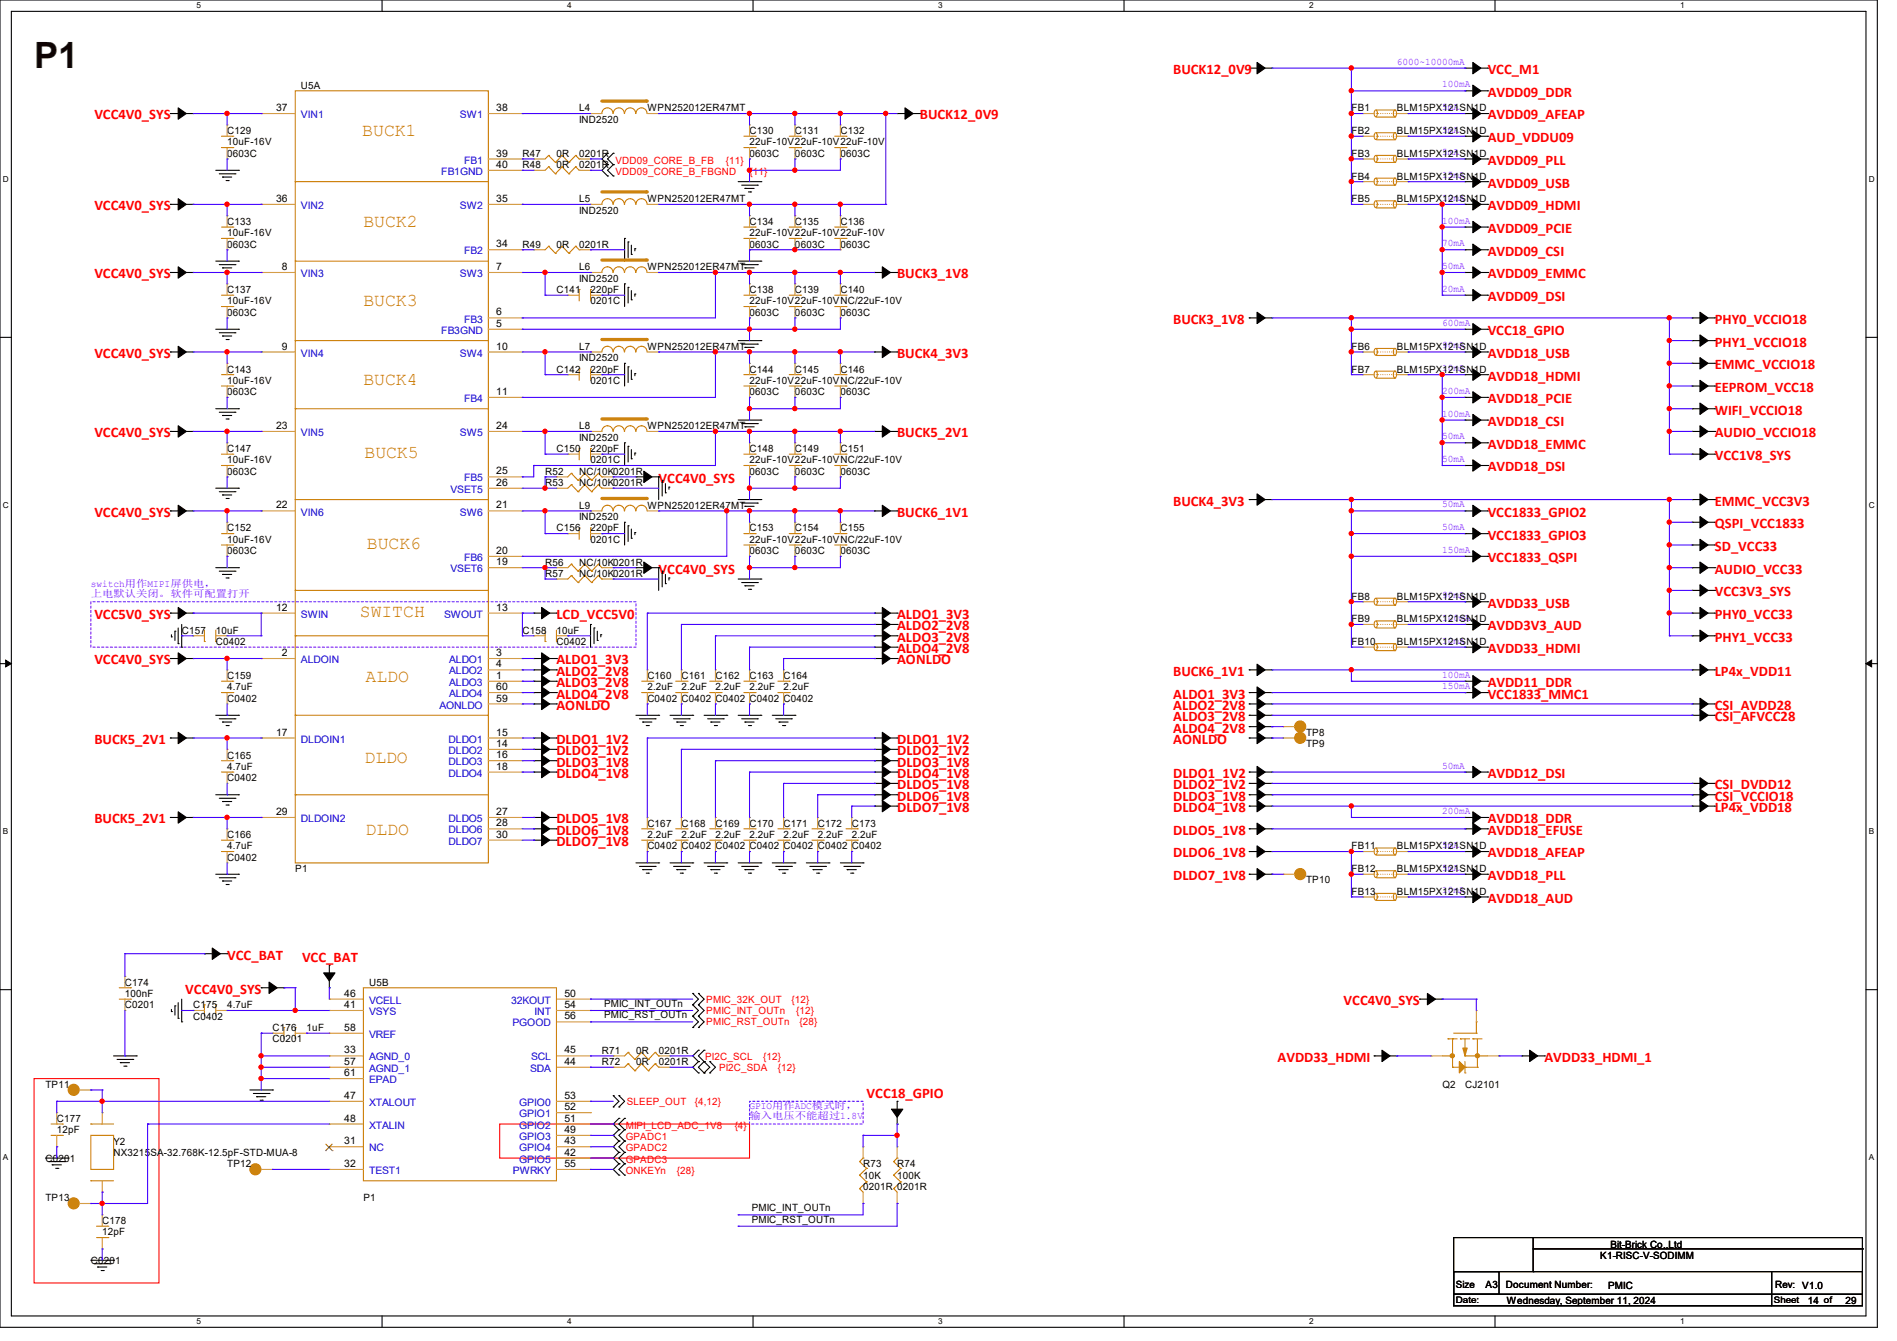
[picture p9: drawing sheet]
<svg xmlns="http://www.w3.org/2000/svg" width="297mm" height="210mm" viewBox="0 0 297 210" stroke-linecap="round" stroke-linejoin="round" font-family="sans-serif">
<defs><g id="words">
<text font-size="5.7" fill="#400000" x="5.3" y="10.6">P1</text>
<g font-size="2.8" fill="#cc8006">
<text x="56.7" y="21.3">BUCK1</text>
<text x="56.9" y="35.5">BUCK2</text>
<text x="56.9" y="47.9">BUCK3</text>
<text x="56.9" y="60.4">BUCK4</text>
<text x="57.1" y="71.8">BUCK5</text>
<text x="57.4" y="86">BUCK6</text>
<text x="56.3" y="96.6">SWITCH</text>
<text x="57.2" y="106.8">ALDO</text>
<text x="57.1" y="119.4">DLDO</text>
<text x="57.2" y="130.8">DLDO</text>
</g>
<g font-size="2.3" fill="#f00">
<text x="183.7" y="11.6">BUCK12_0V9</text>
<text x="232.9" y="11.6">VCC_M1</text>
<text x="232.9" y="15.2">AVDD09_DDR</text>
<text x="14.8" y="18.7">VCC4V0_SYS</text>
<text x="144" y="18.7">BUCK12_0V9</text>
<text x="232.9" y="18.7">AVDD09_AFEAP</text>
<text x="232.9" y="22.3">AUD_VDDU09</text>
<text x="232.9" y="25.8">AVDD09_PLL</text>
<text x="232.9" y="29.4">AVDD09_USB</text>
<text x="14.8" y="32.9">VCC4V0_SYS</text>
<text x="232.9" y="32.9">AVDD09_HDMI</text>
<text x="232.9" y="36.5">AVDD09_PCIE</text>
<text x="232.9" y="40">AVDD09_CSI</text>
<text x="14.8" y="43.6">VCC4V0_SYS</text>
<text x="140.5" y="43.6">BUCK3_1V8</text>
<text x="232.9" y="43.6">AVDD09_EMMC</text>
<text x="232.9" y="47.2">AVDD09_DSI</text>
<text x="183.7" y="50.7">BUCK3_1V8</text>
<text x="232.9" y="52.5">VCC18_GPIO</text>
<text x="268.5" y="50.7">PHY0_VCCIO18</text>
<text x="14.8" y="56">VCC4V0_SYS</text>
<text x="140.5" y="56">BUCK4_3V3</text>
<text x="232.9" y="56">AVDD18_USB</text>
<text x="232.9" y="59.6">AVDD18_HDMI</text>
<text x="268.5" y="54.3">PHY1_VCCIO18</text>
<text x="268.5" y="57.8">EMMC_VCCIO18</text>
<text x="232.9" y="63.2">AVDD18_PCIE</text>
<text x="268.5" y="61.4">EEPROM_VCC18</text>
<text x="268.5" y="64.9">WIFI_VCCIO18</text>
<text x="14.8" y="68.5">VCC4V0_SYS</text>
<text x="140.5" y="68.5">BUCK5_2V1</text>
<text x="232.9" y="66.7">AVDD18_CSI</text>
<text x="232.9" y="70.3">AVDD18_EMMC</text>
<text x="268.5" y="68.5">AUDIO_VCCIO18</text>
<text x="103.1" y="75.6">VCC4V0_SYS</text>
<text x="232.9" y="73.8">AVDD18_DSI</text>
<text x="268.5" y="72.1">VCC1V8_SYS</text>
<text x="14.8" y="80.9">VCC4V0_SYS</text>
<text x="140.5" y="80.9">BUCK6_1V1</text>
<text x="183.7" y="79.2">BUCK4_3V3</text>
<text x="232.9" y="80.9">VCC1833_GPIO2</text>
<text x="268.5" y="79.2">EMMC_VCC3V3</text>
<text x="268.5" y="82.7">QSPI_VCC1833</text>
<text x="103.1" y="89.8">VCC4V0_SYS</text>
<text x="232.9" y="84.5">VCC1833_GPIO3</text>
<text x="232.9" y="88.1">VCC1833_QSPI</text>
<text x="268.5" y="86.3">SD_VCC33</text>
<text x="268.5" y="89.8">AUDIO_VCC33</text>
<text x="232.9" y="95.2">AVDD33_USB</text>
<text x="268.5" y="93.4">VCC3V3_SYS</text>
<text x="14.8" y="96.9">VCC5V0_SYS</text>
<text x="87.1" y="96.9">LCD_VCC5V0</text>
<text x="140.5" y="98.7">ALDO2_2V8</text>
<text x="140.5" y="100.5">ALDO3_2V8</text>
<text x="140.5" y="96.9">ALDO1_3V3</text>
<text x="232.9" y="98.7">AVDD3V3_AUD</text>
<text x="268.5" y="96.9">PHY0_VCC33</text>
<text x="268.5" y="100.5">PHY1_VCC33</text>
<text x="14.8" y="104.1">VCC4V0_SYS</text>
<text x="87.1" y="107.6">ALDO3_2V8</text>
<text x="87.1" y="105.8">ALDO2_2V8</text>
<text x="87.1" y="104.1">ALDO1_3V3</text>
<text x="140.5" y="102.3">ALDO4_2V8</text>
<text x="140.5" y="104.1">AONLDO</text>
<text x="183.7" y="105.8">BUCK6_1V1</text>
<text x="232.9" y="102.3">AVDD33_HDMI</text>
<text x="232.9" y="107.6">AVDD11_DDR</text>
<text x="268.5" y="105.8">LP4x_VDD11</text>
<text x="87.1" y="109.4">ALDO4_2V8</text>
<text x="87.1" y="111.2">AONLDO</text>
<text x="183.7" y="109.4">ALDO1_3V3</text>
<text x="183.7" y="111.2">ALDO2_2V8</text>
<text x="183.7" y="112.9">ALDO3_2V8</text>
<text x="232.9" y="109.4">VCC1833_MMC1</text>
<text x="268.5" y="111.2">CSI_AVDD28</text>
<text x="268.5" y="112.9">CSI_AFVCC28</text>
<text x="14.8" y="116.5">BUCK5_2V1</text>
<text x="87.1" y="116.5">DLDO1_1V2</text>
<text x="87.1" y="118.3">DLDO2_1V2</text>
<text x="140.5" y="116.5">DLDO1_1V2</text>
<text x="140.5" y="118.3">DLDO2_1V2</text>
<text x="183.7" y="114.7">ALDO4_2V8</text>
<text x="183.7" y="116.5">AONLDO</text>
<text x="87.1" y="120.1">DLDO3_1V8</text>
<text x="87.1" y="121.8">DLDO4_1V8</text>
<text x="140.5" y="120.1">DLDO3_1V8</text>
<text x="140.5" y="121.8">DLDO4_1V8</text>
<text x="140.5" y="123.6">DLDO5_1V8</text>
<text x="140.5" y="125.4">DLDO6_1V8</text>
<text x="183.7" y="123.6">DLDO2_1V2</text>
<text x="183.7" y="121.8">DLDO1_1V2</text>
<text x="183.7" y="125.4">DLDO3_1V8</text>
<text x="232.9" y="121.8">AVDD12_DSI</text>
<text x="268.5" y="123.6">CSI_DVDD12</text>
<text x="268.5" y="125.4">CSI_VCCIO18</text>
<text x="14.8" y="128.9">BUCK5_2V1</text>
<text x="87.1" y="128.9">DLDO5_1V8</text>
<text x="87.1" y="130.7">DLDO6_1V8</text>
<text x="140.5" y="127.2">DLDO7_1V8</text>
<text x="183.7" y="130.7">DLDO5_1V8</text>
<text x="183.7" y="127.2">DLDO4_1V8</text>
<text x="232.9" y="128.9">AVDD18_DDR</text>
<text x="232.9" y="130.7">AVDD18_EFUSE</text>
<text x="268.5" y="127.2">LP4x_VDD18</text>
<text x="87.1" y="132.5">DLDO7_1V8</text>
<text x="183.7" y="137.8">DLDO7_1V8</text>
<text x="183.7" y="134.3">DLDO6_1V8</text>
<text x="232.9" y="134.3">AVDD18_AFEAP</text>
<text x="232.9" y="137.8">AVDD18_PLL</text>
<text x="232.9" y="141.4">AVDD18_AUD</text>
<text x="29" y="155.6">VCC4V0_SYS</text>
<text x="35.6" y="150.3">VCC_BAT</text>
<text x="47.3" y="150.6">VCC_BAT</text>
<text x="210.4" y="157.4">VCC4V0_SYS</text>
<text x="200" y="166.3">AVDD33_HDMI</text>
<text x="241.8" y="166.3">AVDD33_HDMI_1</text>
<text x="135.7" y="172">VCC18_GPIO</text>
</g>
<g font-size="1.6" fill="#8000ff">
<text x="218.7" y="10.1">6000~10000mA</text>
<text x="225.8" y="17.2">5mA</text>
<text x="225.8" y="13.7">100mA</text>
<text x="225.8" y="20.8">5mA</text>
<text x="225.8" y="24.3">5mA</text>
<text x="225.8" y="27.9">15mA</text>
<text x="225.8" y="31.5">10mA</text>
<text x="225.8" y="35">100mA</text>
<text x="225.8" y="38.6">70mA</text>
<text x="225.8" y="45.7">20mA</text>
<text x="225.8" y="42.1">50mA</text>
<text x="225.8" y="51">600mA</text>
<text x="225.8" y="54.6">90mA</text>
<text x="225.8" y="58.1">10mA</text>
<text x="225.8" y="61.7">200mA</text>
<text x="225.8" y="65.2">100mA</text>
<text x="225.8" y="68.8">50mA</text>
<text x="225.8" y="72.3">50mA</text>
<text x="225.8" y="79.5">50mA</text>
<text x="225.8" y="83">50mA</text>
<text x="225.8" y="86.6">150mA</text>
<text x="14.2" y="91.9">switch用作MIPI屏供电，</text>
<text x="14.2" y="93.5">上电默认关闭。软件可配置打开</text>
<text x="225.8" y="93.7">90mA</text>
<text x="225.8" y="97.2">100mA</text>
<text x="225.8" y="100.8">10mA</text>
<text x="225.8" y="106.1">100mA</text>
<text x="225.8" y="107.9">150mA</text>
<text x="225.8" y="120.4">50mA</text>
<text x="225.8" y="127.5">200mA</text>
<text x="225.8" y="132.8">5mA</text>
<text x="225.8" y="136.4">5mA</text>
<text x="225.8" y="139.9">10mA</text>
<text x="117.3" y="173.7">GPIO用作ADC模式时，</text>
<text x="117.3" y="175.3">输入电压不能超过1.8V</text>
</g>
<g font-size="1.6">
<text x="43.2" y="17.4">37</text>
<text x="47.1" y="13.9">U5A</text>
<text x="77.7" y="17.4">38</text>
<text x="90.7" y="17.4">L4</text>
<text x="101.4" y="17.4">WPN252012ER47MT</text>
<text x="211.6" y="17.4">FB1</text>
<text x="218.7" y="17.4">BLM15PX121SN1D</text>
<text x="35.6" y="21">C129</text>
<text x="35.6" y="22.8">10uF-16V</text>
<text x="90.7" y="19.2">IND2520</text>
<text x="117.4" y="21">C130</text>
<text x="117.4" y="22.8">22uF-10V22uF-10V22uF-10V</text>
<text x="124.5" y="21">C131</text>
<text x="131.6" y="21">C132</text>
<text x="211.6" y="21">FB2</text>
<text x="218.7" y="21">BLM15PX121SN1D</text>
<text x="35.6" y="24.6">0603C</text>
<text x="77.7" y="24.5">39</text>
<text x="77.7" y="26.3">40</text>
<text x="81.8" y="24.6">R47</text>
<text x="81.8" y="26.3">R48</text>
<text x="87.1" y="24.6">0R</text>
<text x="87.1" y="26.3">0R</text>
<text x="90.7" y="24.6">0201R</text>
<text x="90.7" y="26.3">0201R</text>
<text x="117.4" y="24.6">0603C</text>
<text x="124.5" y="24.6">0603C</text>
<text x="131.6" y="24.6">0603C</text>
<text x="211.6" y="24.6">FB3</text>
<text x="211.6" y="28.1">FB4</text>
<text x="218.7" y="24.6">BLM15PX121SN1D</text>
<text x="218.7" y="28.1">BLM15PX121SN1D</text>
<text x="35.6" y="35.2">C133</text>
<text x="43.2" y="31.6">36</text>
<text x="77.7" y="31.6">35</text>
<text x="90.7" y="31.7">L5</text>
<text x="90.7" y="33.4">IND2520</text>
<text x="101.4" y="31.7">WPN252012ER47MT</text>
<text x="117.4" y="35.2">C134</text>
<text x="124.5" y="35.2">C135</text>
<text x="131.6" y="35.2">C136</text>
<text x="211.6" y="31.7">FB5</text>
<text x="218.7" y="31.7">BLM15PX121SN1D</text>
<text x="35.6" y="37">10uF-16V</text>
<text x="35.6" y="38.8">0603C</text>
<text x="77.7" y="38.7">34</text>
<text x="81.8" y="38.8">R49</text>
<text x="87.1" y="38.8">0R</text>
<text x="90.7" y="38.8">0201R</text>
<text x="117.4" y="37">22uF-10V22uF-10V22uF-10V</text>
<text x="117.4" y="38.8">0603C</text>
<text x="124.5" y="38.8">0603C</text>
<text x="131.6" y="38.8">0603C</text>
<text x="35.6" y="45.9">C137</text>
<text x="35.6" y="47.7">10uF-16V</text>
<text x="44.1" y="42.3">8</text>
<text x="77.7" y="42.3">7</text>
<text x="87.1" y="45.9">C141</text>
<text x="90.7" y="42.3">L6</text>
<text x="90.7" y="44.1">IND2520</text>
<text x="92.5" y="45.9">220pF</text>
<text x="92.5" y="47.7">0201C</text>
<text x="101.4" y="42.3">WPN252012ER47MT</text>
<text x="117.4" y="45.9">C138</text>
<text x="117.4" y="47.7">22uF-10V22uF-10VNC/22uF-10V</text>
<text x="124.5" y="45.9">C139</text>
<text x="131.6" y="45.9">C140</text>
<text x="35.6" y="49.4">0603C</text>
<text x="77.7" y="49.4">6</text>
<text x="77.7" y="51.2">5</text>
<text x="117.4" y="49.4">0603C</text>
<text x="124.5" y="49.4">0603C</text>
<text x="131.6" y="49.4">0603C</text>
<text x="35.6" y="58.3">C143</text>
<text x="44.1" y="54.7">9</text>
<text x="77.7" y="54.7">10</text>
<text x="87.1" y="58.3">C142</text>
<text x="90.7" y="54.8">L7</text>
<text x="90.7" y="56.6">IND2520</text>
<text x="92.5" y="58.3">220pF</text>
<text x="101.4" y="54.8">WPN252012ER47MT</text>
<text x="117.4" y="58.3">C144</text>
<text x="124.5" y="58.3">C145</text>
<text x="131.6" y="58.3">C146</text>
<text x="211.6" y="58.3">FB7</text>
<text x="211.6" y="54.8">FB6</text>
<text x="218.7" y="58.3">BLM15PX121SN1D</text>
<text x="218.7" y="54.8">BLM15PX121SN1D</text>
<text x="35.6" y="60.1">10uF-16V</text>
<text x="35.6" y="61.9">0603C</text>
<text x="77.7" y="61.8">11</text>
<text x="92.5" y="60.1">0201C</text>
<text x="117.4" y="60.1">22uF-10V22uF-10VNC/22uF-10V</text>
<text x="117.4" y="61.9">0603C</text>
<text x="124.5" y="61.9">0603C</text>
<text x="131.6" y="61.9">0603C</text>
<text x="35.6" y="70.8">C147</text>
<text x="43.2" y="67.2">23</text>
<text x="77.7" y="67.2">24</text>
<text x="87.1" y="70.8">C150</text>
<text x="90.7" y="67.2">L8</text>
<text x="90.7" y="69">IND2520</text>
<text x="92.5" y="70.8">220pF</text>
<text x="101.4" y="67.2">WPN252012ER47MT</text>
<text x="117.4" y="70.8">C148</text>
<text x="124.5" y="70.8">C149</text>
<text x="131.6" y="70.8">C151</text>
<text x="35.6" y="72.6">10uF-16V</text>
<text x="35.6" y="74.3">0603C</text>
<text x="77.7" y="74.3">25</text>
<text x="77.7" y="76.1">26</text>
<text x="85.3" y="76.1">R53</text>
<text x="85.3" y="74.3">R52</text>
<text x="90.7" y="76.1">NC/10K0201R</text>
<text x="90.7" y="74.3">NC/10K0201R</text>
<text x="92.5" y="72.6">0201C</text>
<text x="117.4" y="72.6">22uF-10V22uF-10VNC/22uF-10V</text>
<text x="117.4" y="74.3">0603C</text>
<text x="124.5" y="74.3">0603C</text>
<text x="131.6" y="74.3">0603C</text>
<text x="35.6" y="83.2">C152</text>
<text x="43.2" y="79.6">22</text>
<text x="77.7" y="79.6">21</text>
<text x="87.1" y="83.2">C156</text>
<text x="90.7" y="79.7">L9</text>
<text x="90.7" y="81.4">IND2520</text>
<text x="92.5" y="83.2">220pF</text>
<text x="101.4" y="79.7">WPN252012ER47MT</text>
<text x="117.4" y="83.2">C153</text>
<text x="124.5" y="83.2">C154</text>
<text x="131.6" y="83.2">C155</text>
<text x="35.6" y="85">10uF-16V</text>
<text x="35.6" y="86.8">0603C</text>
<text x="77.7" y="86.7">20</text>
<text x="77.7" y="88.5">19</text>
<text x="85.3" y="88.6">R56</text>
<text x="90.7" y="88.6">NC/10K0201R</text>
<text x="92.5" y="85">0201C</text>
<text x="117.4" y="85">22uF-10V22uF-10VNC/22uF-10V</text>
<text x="117.4" y="86.8">0603C</text>
<text x="124.5" y="86.8">0603C</text>
<text x="131.6" y="86.8">0603C</text>
<text x="43.2" y="95.6">12</text>
<text x="77.7" y="95.6">13</text>
<text x="85.3" y="90.3">R57</text>
<text x="90.7" y="90.3">NC/10K0201R</text>
<text x="211.6" y="93.9">FB8</text>
<text x="218.7" y="93.9">BLM15PX121SN1D</text>
<text x="28.4" y="99.2">C157</text>
<text x="33.8" y="99.2">10uF</text>
<text x="33.8" y="101">C0402</text>
<text x="81.8" y="99.2">C158</text>
<text x="87.1" y="99.2">10uF</text>
<text x="87.1" y="101">C0402</text>
<text x="211.6" y="97.5">FB9</text>
<text x="211.6" y="101">FB10</text>
<text x="218.7" y="97.5">BLM15PX121SN1D</text>
<text x="218.7" y="101">BLM15PX121SN1D</text>
<text x="35.6" y="106.3">C159</text>
<text x="44.1" y="102.7">2</text>
<text x="77.7" y="102.7">3</text>
<text x="77.7" y="104.5">4</text>
<text x="77.7" y="106.3">1</text>
<text x="101.4" y="106.3">C160</text>
<text x="106.7" y="106.3">C161</text>
<text x="112" y="106.3">C162</text>
<text x="117.4" y="106.3">C163</text>
<text x="122.7" y="106.3">C164</text>
<text x="35.6" y="108.1">4.7uF</text>
<text x="35.6" y="109.9">C0402</text>
<text x="77.7" y="108.1">60</text>
<text x="77.7" y="109.9">59</text>
<text x="101.4" y="108.1">2.2uF</text>
<text x="101.4" y="109.9">C0402 C0402 C0402 C0402 C0402</text>
<text x="106.7" y="108.1">2.2uF</text>
<text x="112" y="108.1">2.2uF</text>
<text x="117.4" y="108.1">2.2uF</text>
<text x="122.7" y="108.1">2.2uF</text>
<text x="35.6" y="118.8">C165</text>
<text x="43.2" y="115.2">17</text>
<text x="77.7" y="115.2">15</text>
<text x="77.7" y="117">14</text>
<text x="77.7" y="118.7">16</text>
<text x="204.5" y="115.2">TP8</text>
<text x="204.5" y="117">TP9</text>
<text x="35.6" y="120.6">4.7uF</text>
<text x="35.6" y="122.3">C0402</text>
<text x="77.7" y="120.5">18</text>
<text x="35.6" y="131.2">C166</text>
<text x="43.2" y="127.6">29</text>
<text x="77.7" y="127.6">27</text>
<text x="77.7" y="129.4">28</text>
<text x="77.7" y="131.2">30</text>
<text x="101.4" y="129.5">C167</text>
<text x="101.4" y="131.2">2.2uF</text>
<text x="106.7" y="129.5">C168</text>
<text x="106.7" y="131.2">2.2uF</text>
<text x="112" y="129.5">C169</text>
<text x="112" y="131.2">2.2uF</text>
<text x="117.4" y="129.5">C170</text>
<text x="117.4" y="131.2">2.2uF</text>
<text x="122.7" y="129.5">C171</text>
<text x="122.7" y="131.2">2.2uF</text>
<text x="128" y="129.5">C172</text>
<text x="128" y="131.2">2.2uF</text>
<text x="133.4" y="129.5">C173</text>
<text x="133.4" y="131.2">2.2uF</text>
<text x="35.6" y="133">4.7uF</text>
<text x="35.6" y="134.8">C0402</text>
<text x="46.2" y="136.6">P1</text>
<text x="101.4" y="133">C0402 C0402 C0402 C0402 C0402 C0402 C0402</text>
<text x="211.6" y="133">FB11</text>
<text x="211.6" y="136.6">FB12</text>
<text x="218.7" y="133">BLM15PX121SN1D</text>
<text x="218.7" y="136.6">BLM15PX121SN1D</text>
<text x="204.5" y="138.3">TP10</text>
<text x="211.6" y="140.1">FB13</text>
<text x="218.7" y="140.1">BLM15PX121SN1D</text>
<text x="19.6" y="154.3">C174</text>
<text x="57.8" y="154.3">U5B</text>
<text x="19.6" y="156.1">100nF</text>
<text x="19.6" y="157.9">C0201</text>
<text x="30.2" y="157.9">C175</text>
<text x="30.2" y="159.7">C0402</text>
<text x="35.6" y="157.9">4.7uF</text>
<text x="42.7" y="161.5">C176</text>
<text x="48" y="161.5">1uF</text>
<text x="53.9" y="161.4">58</text>
<text x="53.9" y="156.1">46</text>
<text x="53.9" y="157.9">41</text>
<text x="88.4" y="159.6">56</text>
<text x="88.4" y="156.1">50</text>
<text x="88.4" y="157.9">54</text>
<text x="94.6" y="157.7">PMIC_INT_OUTn</text>
<text x="94.6" y="159.5">PMIC_RST_OUTn</text>
<text x="42.7" y="163.2">C0201</text>
<text x="53.9" y="166.8">57</text>
<text x="53.9" y="165">33</text>
<text x="88.4" y="165">45</text>
<text x="88.4" y="166.8">44</text>
<text x="94.2" y="166.8">R72</text>
<text x="94.2" y="165">R71</text>
<text x="99.6" y="166.8">0R</text>
<text x="99.6" y="165">0R</text>
<text x="103.1" y="166.8">0201R</text>
<text x="103.1" y="165">0201R</text>
<text x="7.1" y="170.3">TP11</text>
<text x="53.9" y="172.1">47</text>
<text x="53.9" y="168.5">61</text>
<text x="88.4" y="172.1">53</text>
<text x="88.4" y="173.9">52</text>
<text x="225.8" y="170.3">Q2</text>
<text x="229.4" y="170.3">CJ2101</text>
<text x="8.9" y="175.7">C177</text>
<text x="8.9" y="177.5">12pF</text>
<text x="17.8" y="179.2">Y2</text>
<text x="53.9" y="179.2">31</text>
<text x="53.9" y="175.6">48</text>
<text x="88.4" y="175.6">51</text>
<text x="88.4" y="177.4">49</text>
<text x="88.4" y="179.2">43</text>
<text x="7.1" y="181.9">C0201</text>
<text x="17.8" y="181">NX3215SA-32.768K-12.5pF-STD-MUA-8</text>
<text x="35.6" y="182.8">TP12</text>
<text x="53.9" y="182.8">32</text>
<text x="88.4" y="181">42</text>
<text x="88.4" y="182.8">55</text>
<text x="135.1" y="182.8">R73</text>
<text x="135.1" y="184.6">10K</text>
<text x="140.5" y="182.8">R74</text>
<text x="140.5" y="184.6">100K</text>
<text x="7.1" y="188.1">TP13</text>
<text x="16" y="191.7">C178</text>
<text x="56.9" y="188.1">P1</text>
<text x="117.7" y="189.7">PMIC_INT_OUTn</text>
<text x="117.7" y="191.5">PMIC_RST_OUTn</text>
<text x="135.1" y="186.4">0201R 0201R</text>
<text x="14.2" y="197.9">C0201</text>
<text x="16" y="193.5">12pF</text>
<text x="250.5" y="197.2">K1-RISC-V-SODIMM</text>
<text x="252.2" y="195.4">Bit-Brick Co.,Ltd</text>
<text x="227.9" y="201.6">Size</text>
<text x="232.6" y="201.6">A3</text>
<text x="235.8" y="201.6">Document Number:</text>
<text x="251.8" y="201.8">PMIC</text>
<text x="277.9" y="201.6">Rev:</text>
<text x="282.2" y="201.8">V1.0</text>
<text x="235.9" y="204.1">Wednesday, September 11, 2024</text>
<text x="283.1" y="204.1">14</text>
<text x="288.9" y="204.1">29</text>
</g>
<g font-size="1.6" fill="#00c">
<text x="47.1" y="18.5">VIN1</text>
<text x="72" y="18.5">SW1</text>
<text x="69.1" y="27.4">FB1GND</text>
<text x="72.7" y="25.6">FB1</text>
<text x="47.1" y="32.7">VIN2</text>
<text x="72" y="32.7">SW2</text>
<text x="72.7" y="39.8">FB2</text>
<text x="47.1" y="43.4">VIN3</text>
<text x="72" y="43.4">SW3</text>
<text x="69.1" y="52.3">FB3GND</text>
<text x="72.7" y="50.5">FB3</text>
<text x="47.1" y="55.8">VIN4</text>
<text x="72" y="55.8">SW4</text>
<text x="72.7" y="63">FB4</text>
<text x="47.1" y="68.3">VIN5</text>
<text x="72" y="68.3">SW5</text>
<text x="70.5" y="77.2">VSET5</text>
<text x="72.7" y="75.4">FB5</text>
<text x="47.1" y="80.7">VIN6</text>
<text x="72" y="80.7">SW6</text>
<text x="70.5" y="89.6">VSET6</text>
<text x="72.7" y="87.8">FB6</text>
<text x="47.1" y="96.7">SWIN</text>
<text x="69.5" y="96.7">SWOUT</text>
<text x="47.1" y="103.8">ALDOIN</text>
<text x="70.3" y="103.8">ALDO1</text>
<text x="70.3" y="105.6">ALDO2</text>
<text x="70.3" y="107.4">ALDO3</text>
<text x="68.8" y="111">AONLDO</text>
<text x="70.3" y="109.2">ALDO4</text>
<text x="47.1" y="116.3">DLDOIN1</text>
<text x="70.2" y="116.3">DLDO1</text>
<text x="70.2" y="118.1">DLDO2</text>
<text x="70.2" y="119.8">DLDO3</text>
<text x="70.2" y="121.6">DLDO4</text>
<text x="47.1" y="128.7">DLDOIN2</text>
<text x="70.2" y="128.7">DLDO5</text>
<text x="70.2" y="130.5">DLDO6</text>
<text x="70.2" y="132.3">DLDO7</text>
<text x="57.8" y="157.2">VCELL</text>
<text x="57.8" y="159">VSYS</text>
<text x="80" y="157.2">32KOUT</text>
<text x="80.2" y="160.7">PGOOD</text>
<text x="83.7" y="159">INT</text>
<text x="57.8" y="167.9">AGND_1</text>
<text x="57.8" y="162.5">VREF</text>
<text x="57.8" y="166.1">AGND_0</text>
<text x="83" y="167.9">SDA</text>
<text x="83.1" y="166.1">SCL</text>
<text x="57.8" y="173.2">XTALOUT</text>
<text x="57.8" y="169.6">EPAD</text>
<text x="81.3" y="173.2">GPIO0</text>
<text x="57.8" y="176.7">XTALIN</text>
<text x="81.3" y="175">GPIO1</text>
<text x="81.3" y="176.7">GPIO2</text>
<text x="81.3" y="178.5">GPIO3</text>
<text x="57.8" y="183.9">TEST1</text>
<text x="57.8" y="180.3">NC</text>
<text x="80.3" y="183.9">PWRKY</text>
<text x="81.3" y="180.3">GPIO4</text>
<text x="81.3" y="182.1">GPIO5</text>
</g>
<g font-size="1.6" fill="#f00">
<text x="96.4" y="25.6">VDD09_CORE_B_FB</text>
<text x="96.4" y="27.4">VDD09_CORE_B_FBGND</text>
<text x="113.6" y="25.6">{11}</text>
<text x="117.4" y="27.4">{11}</text>
<text x="110.6" y="157">PMIC_32K_OUT</text>
<text x="110.6" y="158.8">PMIC_INT_OUTn</text>
<text x="110.6" y="160.6">PMIC_RST_OUTn</text>
<text x="123.9" y="157">{12}</text>
<text x="124.6" y="158.8">{12}</text>
<text x="125.2" y="160.6">{28}</text>
<text x="110.4" y="166.1">PI2C_SCL</text>
<text x="112.6" y="167.7">PI2C_SDA</text>
<text x="119.5" y="166.1">{12}</text>
<text x="121.8" y="167.7">{12}</text>
<text x="98.1" y="173">SLEEP_OUT</text>
<text x="108.8" y="173">{4,12}</text>
<text x="98" y="176.7">MIPI_LCD_ADC_1V8</text>
<text x="98" y="178.5">GPADC1</text>
<text x="115" y="176.7">{4}</text>
<text x="98" y="183.9">ONKEYn</text>
<text x="98" y="180.3">GPADC2</text>
<text x="98" y="182.1">GPADC3</text>
<text x="106" y="183.9">{28}</text>
</g>
<g font-size="1.4">
<text x="227.9" y="204">Date:</text>
<text x="277.7" y="204">Sheet</text>
<text x="285.6" y="204">of</text>
</g>
<g font-size="1.3">
<text x="30.8" y="1.3">5</text>
<text x="88.8" y="1.3">4</text>
<text x="146.9" y="1.3">3</text>
<text x="205" y="1.3">2</text>
<text x="263.1" y="1.3">1</text>
<text x=".5" y="28.4">D</text>
<text x="292.6" y="28.4">D</text>
<text x=".5" y="79.5">C</text>
<text x="292.6" y="79.5">C</text>
<text x=".5" y="130.6">B</text>
<text x="292.6" y="130.6">B</text>
<text x=".5" y="181.7">A</text>
<text x="292.6" y="181.7">A</text>
<text x="30.8" y="207.4">5</text>
<text x="88.8" y="207.4">4</text>
<text x="146.9" y="207.4">3</text>
<text x="205" y="207.4">2</text>
<text x="263.1" y="207.4">1</text>
</g>
</g></defs>
<path d="M0 0h293.9v207.9h-293.9zM1.8 1.8h290.3v204.3h-290.3z" fill="none" stroke="#000" stroke-width=".17"/>
<g fill="#fff">
<path d="M30.8 .2h.7v1.4h-.7z"/>
<path d="M30.8 206.2h.7v1.4h-.7z"/>
</g>
<path d="M59.8 0v1.8M59.8 206.1v1.8" fill="none" stroke="#000" stroke-width=".17"/>
<g fill="#fff">
<path d="M88.8 .2h.7v1.4h-.7z"/>
<path d="M88.8 206.2h.7v1.4h-.7z"/>
</g>
<path d="M117.9 0v1.8M117.9 206.1v1.8" fill="none" stroke="#000" stroke-width=".17"/>
<g fill="#fff">
<path d="M146.9 .2h.7v1.4h-.7z"/>
<path d="M146.9 206.2h.7v1.4h-.7z"/>
</g>
<path d="M176 0v1.8M176 206.1v1.8" fill="none" stroke="#000" stroke-width=".17"/>
<g fill="#fff">
<path d="M205 .2h.7v1.4h-.7z"/>
<path d="M205 206.2h.7v1.4h-.7z"/>
</g>
<path d="M234.1 0v1.8M234.1 206.1v1.8" fill="none" stroke="#000" stroke-width=".17"/>
<g fill="#fff">
<path d="M263.1 .2h.6v1.4h-.6z"/>
<path d="M263.1 206.2h.6v1.4h-.6z"/>
<path d="M.5 27.3h.9v1.4h-.9z"/>
<path d="M292.6 27.3h.9v1.4h-.9z"/>
<path d="M.5 78.4h.9v1.4h-.9z"/>
<path d="M292.6 78.4h.9v1.4h-.9z"/>
</g>
<path d="M0 52.8h1.8M292.1 52.8h1.8" fill="none" stroke="#000" stroke-width=".17"/>
<g fill="#fff">
<path d="M.5 129.5h.8v1.4h-.8z"/>
<path d="M292.6 129.5h.8v1.4h-.8z"/>
</g>
<path d="M0 103.9h1.8M292.1 103.9h1.8" fill="none" stroke="#000" stroke-width=".17"/>
<path d="M.9 103.4l.9 .5-.9 .5zM292.1 103.9l.9-.5v1z" fill="#000" stroke="#000" stroke-width=".16"/>
<g fill="#fff">
<path d="M.5 180.5h.8v1.4h-.8z"/>
<path d="M292.6 180.5h.8v1.4h-.8z"/>
</g>
<g fill="none" stroke="#000" stroke-width=".17">
<path d="M26.7 17.8h.1M26.7 17.8h1.9M29 17.8h1.2M30.2 17.8h.1M140.5 17.8h.1M140.5 17.8h1.2M142.1 17.8h1.9M144 17.8h.1M195.6 10.7h.1M195.6 10.7h1.9M197.9 10.7h1.2M199.1 10.7h.1"/>
<path d="M229.4 10.7h.1M229.4 14.2h.1M229.4 17.8h.1M229.4 17.8h1.2M229.4 10.7h1.2M229.4 14.2h1.2M231 17.8h1.9M231 10.7h1.9M231 14.2h1.9M232.9 10.7h.1M232.9 14.2h.1M232.9 17.8h.1"/>
<path d="M26.7 32h.1M26.7 32h1.9M29 32h1.2M30.2 32h.1M33.8 26.7h3.5M34.3 27.2h2.5M34.8 27.7h.1M34.8 27.7h1.5M35.4 28.3h.3M35.7 28.3h.1M36.8 27.2h.1M37.3 26.7h.1"/>
<path d="M95.1 24h.1M95.1 25.8h.1M95.1 27.6h.1M95.1 24l-.9 .9 .9 .9M95.1 25.8l-.9 .9 .9 .9M96 24h.1M96 25.8h.1M96 27.6h.1M96 24l-.9 .9 .9 .9M96 25.8l-.9 .9 .9 .9M97.8 37.3h.1M97.8 37.3v3.6"/>
<path d="M98.3 37.9h.1M98.3 37.9v2.4M98.8 39.8h.1M98.8 38.4v1.4M99.4 38.9h.1M99.4 38.9v.4M115.6 28.4h3.5M116.1 29h2.5M116.6 29.5h.1M116.6 29.5h1.5M117.2 30.1h.3M117.5 30.1h.1"/>
<path d="M118.6 29h.1M119.1 28.4h.1M229.4 21.3h.1M229.4 24.9h.1M229.4 28.4h.1M229.4 32h.1M229.4 35.6h.1M229.4 39.1h.1M229.4 28.4h1.2M229.4 32h1.2M229.4 21.3h1.2M229.4 24.9h1.2"/>
<path d="M229.4 35.6h1.2M229.4 39.1h1.2M231 28.4h1.9M231 32h1.9M231 21.3h1.9M231 24.9h1.9M231 35.6h1.9M231 39.1h1.9M232.9 21.3h.1M232.9 24.9h.1M232.9 28.4h.1M232.9 32h.1"/>
<path d="M232.9 35.6h.1M232.9 39.1h.1M26.7 42.7h.1M26.7 55.1h.1M26.7 42.7h1.9M26.7 55.1h1.9M29 42.7h1.2M29 55.1h1.2M30.2 42.7h.1M30.2 55.1h.1M33.8 40.9h3.5M33.8 51.6h3.5"/>
<path d="M34.3 41.4h2.5M34.3 52.1h2.5M34.8 42h.1M34.8 52.6h.1M34.8 42h1.5M34.8 52.6h1.5M35.4 42.5h.3M35.4 53.2h.3M35.7 42.5h.1M35.7 53.2h.1M36.8 41.4h.1M36.8 52.1h.1"/>
<path d="M37.3 40.9h.1M37.3 51.6h.1M97.8 56.9h.1M97.8 44.4h.1M97.8 44.4v3.6M97.8 56.9v3.6M98.3 57.4h.1M98.3 45h.1M98.3 45v2.5M98.3 57.4v2.5M98.8 59.4h.1M98.8 46.9h.1"/>
<path d="M98.8 45.5v1.4M98.8 58v1.4M99.4 58.5h.1M99.4 46.1h.1M99.4 46.1v.3M99.4 58.5v.3M115.6 40.9h3.5M115.6 53.3h3.5M116.1 41.4h2.5M116.1 53.9h2.5M116.6 42h.1M116.6 54.4h.1"/>
<path d="M116.6 42h1.5M116.6 54.4h1.5M117.2 42.5h.3M117.2 54.9h.3M117.5 42.5h.1M117.5 54.9h.1M118.6 41.4h.1M118.6 53.9h.1M119.1 40.9h.1M119.1 53.3h.1M136.9 42.7h.1M136.9 55.1h.1"/>
<path d="M136.9 42.7h1.2M136.9 55.1h1.2M138.5 42.7h2M138.5 55.1h2M140.5 42.7h.1M140.5 55.1h.1M195.6 49.8h.1M195.6 49.8h1.9M197.9 49.8h1.2M199.1 49.8h.1M229.4 42.7h.1M229.4 46.2h.1"/>
<path d="M229.4 51.6h.1M229.4 55.1h.1M229.4 58.7h.1M229.4 42.7h1.2M229.4 55.1h1.2M229.4 51.6h1.2M229.4 46.2h1.2M229.4 58.7h1.2M231 42.7h1.9M231 55.1h1.9M231 51.6h1.9M231 46.2h1.9"/>
<path d="M231 58.7h1.9M232.9 42.7h.1M232.9 46.2h.1M232.9 51.6h.1M232.9 55.1h.1M232.9 58.7h.1M264.9 49.8h.1M264.9 53.3h.1M264.9 56.9h.1M264.9 53.3h1.2M264.9 49.8h1.2M264.9 56.9h1.2"/>
<path d="M266.5 53.3h2M266.5 49.8h2M266.5 56.9h2M268.5 49.8h.1M268.5 53.3h.1M268.5 56.9h.1M26.7 67.6h.1M26.7 67.6h1.9M29 67.6h1.2M30.2 67.6h.1M33.8 64h3.5M33.8 76.5h3.5"/>
<path d="M34.3 64.6h2.5M34.3 77h2.5M34.8 65.1h.1M34.8 77.5h.1M34.8 65.1h1.5M34.8 77.5h1.5M35.4 65.6h.3M35.4 78.1h.3M35.7 65.6h.1M35.7 78.1h.1M36.8 64.6h.1M36.8 77h.1"/>
<path d="M37.3 64h.1M37.3 76.5h.1M97.8 69.3h.1M97.8 69.3v3.6M98.3 69.9h.1M98.3 69.9v2.4M98.8 71.8h.1M98.8 70.4v1.4M99.4 71h.1M99.4 71v.3M99.6 74.7h.1M99.6 74.7h1.2"/>
<path d="M101.2 74.7h1.9M103.1 74.7h.1M103.1 74.7v3.5M103.7 75.2h.1M103.7 75.2v2.5M104.2 77.2h.1M104.2 75.7v1.5M104.7 76.3h.1M104.7 76.3v.3M115.6 65.8h3.5M115.6 78.2h3.5M116.1 66.3h2.5"/>
<path d="M116.1 78.8h2.5M116.6 66.8h.1M116.6 79.3h.1M116.6 66.8h1.5M116.6 79.3h1.5M117.2 67.4h.3M117.2 79.8h.3M117.5 67.4h.1M117.5 79.8h.1M118.6 66.3h.1M118.6 78.8h.1M119.1 65.8h.1"/>
<path d="M119.1 78.2h.1M136.9 67.6h.1M136.9 67.6h1.2M138.5 67.6h2M140.5 67.6h.1M195.6 78.2h.1M195.6 78.2h1.9M197.9 78.2h1.2M199.1 78.2h.1M229.4 62.2h.1M229.4 65.8h.1M229.4 69.3h.1"/>
<path d="M229.4 72.9h.1M229.4 65.8h1.2M229.4 62.2h1.2M229.4 69.3h1.2M229.4 72.9h1.2M231 65.8h1.9M231 62.2h1.9M231 69.3h1.9M231 72.9h1.9M232.9 62.2h.1M232.9 65.8h.1M232.9 69.3h.1"/>
<path d="M232.9 72.9h.1M264.9 60.5h.1M264.9 64h.1M264.9 67.6h.1M264.9 71.1h.1M264.9 78.2h.1M264.9 67.6h1.2M264.9 78.2h1.2M264.9 64h1.2M264.9 60.5h1.2M264.9 71.1h1.2M266.5 67.6h2"/>
<path d="M266.5 78.2h2M266.5 64h2M266.5 60.5h2M266.5 71.1h2M268.5 60.5h.1M268.5 64h.1M268.5 67.6h.1M268.5 71.1h.1M268.5 78.2h.1M26.7 80h.1M26.7 96h.1M26.7 80h1.9"/>
<path d="M26.7 96h1.9M26.8 99.7h.1M26.8 99.4v.3M27.4 98.8h.1M27.4 98.8v1.5M27.9 98.3v2.5M28.4 97.8v3.5M29 80h1.2M29 96h1.2M30.2 80h.1M30.2 96h.1M33.8 88.9h3.5"/>
<path d="M34.3 89.5h2.5M34.8 90h.1M34.8 90h1.5M35.4 90.5h.3M35.7 90.5h.1M36.8 89.5h.1M37.3 88.9h.1M83.6 96h.1M83.6 96h1.2M85.2 96h1.9M87.1 96h.1M92.5 97.8h.1"/>
<path d="M92.5 97.8v3.5M93 98.3h.1M93 98.3v2.5M93.5 98.8v1.5M94.1 99.4h.1M94.1 99.4v.3M97.8 81.8h.1M97.8 81.8v3.5M98.3 82.3h.1M98.3 82.3v2.5M98.8 84.3h.1M98.8 82.8v1.5"/>
<path d="M99.4 83.4h.1M99.4 83.4v.3M99.6 88.9h.1M99.6 88.9h1.2M101.2 88.9h1.9M103.1 88.9h.1M103.1 88.9v3.6M103.7 89.5h.1M103.7 89.5v2.4M104.2 91.4h.1M104.2 90v1.4M104.7 90.5h.1"/>
<path d="M104.7 90.5v.3M115.6 90.7h3.5M116.1 91.2h2.5M116.6 91.7h.1M116.6 91.7h1.5M117.2 92.3h.3M117.5 92.3h.1M118.6 91.2h.1M119.1 90.7h.1M136.9 80h.1M136.9 97.8h.1M136.9 99.6h.1"/>
<path d="M136.9 96h.1M136.9 80h1.2M136.9 97.8h1.2M136.9 99.6h1.2M136.9 96h1.2M138.5 80h2M138.5 97.8h2M138.5 99.6h2M138.5 96h2M140.5 80h.1M140.5 97.8h.1M140.5 99.6h.1"/>
<path d="M140.5 96h.1M229.4 80h.1M229.4 83.6h.1M229.4 87.1h.1M229.4 94.2h.1M229.4 97.8h.1M229.4 80h1.2M229.4 97.8h1.2M229.4 83.6h1.2M229.4 87.1h1.2M229.4 94.2h1.2M231 80h1.9"/>
<path d="M231 97.8h1.9M231 83.6h1.9M231 87.1h1.9M231 94.2h1.9M232.9 80h.1M232.9 83.6h.1M232.9 87.1h.1M232.9 94.2h.1M232.9 97.8h.1M264.9 81.8h.1M264.9 85.3h.1M264.9 88.9h.1"/>
<path d="M264.9 92.5h.1M264.9 96h.1M264.9 99.6h.1M264.9 88.9h1.2M264.9 99.6h1.2M264.9 96h1.2M264.9 81.8h1.2M264.9 85.3h1.2M264.9 92.5h1.2M266.5 88.9h2M266.5 99.6h2M266.5 96h2"/>
<path d="M266.5 81.8h2M266.5 85.3h2M266.5 92.5h2M268.5 81.8h.1M268.5 85.3h.1M268.5 88.9h.1M268.5 92.5h.1M268.5 96h.1M268.5 99.6h.1M26.7 103.1h.1M26.7 115.6h.1M26.7 103.1h1.9"/>
<path d="M26.7 115.6h1.9M27.9 100.8h.1M28.4 101.3h.1M29 103.1h1.2M29 115.6h1.2M30.2 103.1h.1M30.2 115.6h.1M33.8 112h3.5M34.3 112.6h2.5M34.8 113.1h.1M34.8 113.1h1.5M35.4 113.6h.3"/>
<path d="M35.7 113.6h.1M36.8 112.6h.1M37.3 112h.1M83.6 108.5h.1M83.6 115.6h.1M83.6 117.3h.1M83.6 119.1h.1M83.6 106.7h.1M83.6 104.9h.1M83.6 103.1h.1M83.6 110.2h.1M83.6 103.1h1.2"/>
<path d="M83.6 108.5h1.2M83.6 115.6h1.2M83.6 117.3h1.2M83.6 119.1h1.2M83.6 104.9h1.2M83.6 110.2h1.2M83.6 106.7h1.2M85.2 103.1h1.9M85.2 108.5h1.9M85.2 115.6h1.9M85.2 117.3h1.9M85.2 119.1h1.9"/>
<path d="M85.2 104.9h1.9M85.2 110.2h1.9M85.2 106.7h1.9M87.1 108.5h.1M87.1 115.6h.1M87.1 117.3h.1M87.1 119.1h.1M87.1 106.7h.1M87.1 104.9h.1M87.1 103.1h.1M87.1 110.2h.1M93.5 100.3h.1"/>
<path d="M99.6 112h3.5M100.1 112.6h2.5M100.6 113.1h.1M100.6 113.1h1.5M101.2 113.6h.3M101.5 113.6h.1M102.6 112.6h.1M103.1 112h.1M104.9 112h3.6M105.5 112.6h2.4M106 113.1h.1M106 113.1h1.4"/>
<path d="M106.5 113.6h.3M106.8 113.6h.1M107.9 112.6h.1M108.5 112h.1M110.2 112h3.6M110.8 112.6h2.4M111.3 113.1h.1M111.3 113.1h1.4M111.8 113.6h.4M112.2 113.6h.1M113.2 112.6h.1M113.8 112h.1"/>
<path d="M115.6 112h3.5M116.1 112.6h2.5M116.6 113.1h.1M116.6 113.1h1.5M117.2 113.6h.3M117.5 113.6h.1M118.6 112.6h.1M119.1 112h.1M120.9 112h3.6M121.5 112.6h2.4M122 113.1h.1M122 113.1h1.4"/>
<path d="M122.5 113.6h.4M122.9 113.6h.1M123.9 112.6h.1M124.5 112h.1M136.9 101.3h.1M136.9 103.1h.1M136.9 115.6h.1M136.9 117.3h.1M136.9 119.1h.1M136.9 103.1h1.2M136.9 115.6h1.2M136.9 117.3h1.2"/>
<path d="M136.9 119.1h1.2M136.9 101.3h1.2M138.5 103.1h2M138.5 115.6h2M138.5 117.3h2M138.5 119.1h2M138.5 101.3h2M140.5 101.3h.1M140.5 103.1h.1M140.5 115.6h.1M140.5 117.3h.1M140.5 119.1h.1"/>
<path d="M195.6 104.9h.1M195.6 108.5h.1M195.6 110.2h.1M195.6 112h.1M195.6 113.8h.1M195.6 115.6h.1M195.6 108.5h1.9M195.6 112h1.9M195.6 115.6h1.9M195.6 104.9h1.9M195.6 110.2h1.9M195.6 113.8h1.9"/>
<path d="M197.9 108.5h1.2M197.9 112h1.2M197.9 115.6h1.2M197.9 104.9h1.2M197.9 110.2h1.2M197.9 113.8h1.2M199.1 104.9h.1M199.1 108.5h.1M199.1 110.2h.1M199.1 112h.1M199.1 113.8h.1M199.1 115.6h.1"/>
<path d="M229.4 101.3h.1M229.4 106.7h.1M229.4 108.5h.1M229.4 108.5h1.2M229.4 106.7h1.2M229.4 101.3h1.2M231 108.5h1.9M231 106.7h1.9M231 101.3h1.9M232.9 101.3h.1M232.9 106.7h.1M232.9 108.5h.1"/>
<path d="M264.9 104.9h.1M264.9 110.2h.1M264.9 112h.1M264.9 112h1.2M264.9 104.9h1.2M264.9 110.2h1.2M266.5 112h2M266.5 104.9h2M266.5 110.2h2M268.5 104.9h.1M268.5 110.2h.1M268.5 112h.1"/>
<path d="M26.7 128h.1M26.7 128h1.9M29 128h1.2M30.2 128h.1M33.8 136.9h3.5M33.8 124.5h3.5M34.3 125h2.5M34.3 137.5h2.5M34.8 125.5h.1M34.8 138h.1M34.8 125.5h1.5M34.8 138h1.5"/>
<path d="M35.4 126.1h.3M35.4 138.5h.3M35.7 126.1h.1M35.7 138.5h.1M36.8 125h.1M36.8 137.5h.1M37.3 124.5h.1M37.3 136.9h.1M83.6 120.9h.1M83.6 128h.1M83.6 129.8h.1M83.6 131.6h.1"/>
<path d="M83.6 120.9h1.2M83.6 128h1.2M83.6 129.8h1.2M83.6 131.6h1.2M85.2 120.9h1.9M85.2 128h1.9M85.2 129.8h1.9M85.2 131.6h1.9M87.1 120.9h.1M87.1 128h.1M87.1 129.8h.1M87.1 131.6h.1"/>
<path d="M99.6 135.1h3.5M100.1 135.7h2.5M100.6 136.2h.1M100.6 136.2h1.5M101.2 136.7h.3M101.5 136.7h.1M102.6 135.7h.1M103.1 135.1h.1M104.9 135.1h3.6M105.5 135.7h2.4M106 136.2h.1M106 136.2h1.4"/>
<path d="M106.5 136.7h.3M106.8 136.7h.1M107.9 135.7h.1M108.5 135.1h.1M110.2 135.1h3.6M110.8 135.7h2.4M111.3 136.2h.1M111.3 136.2h1.4M111.8 136.7h.4M112.2 136.7h.1M113.2 135.7h.1M113.8 135.1h.1"/>
<path d="M115.6 135.1h3.5M116.1 135.7h2.5M116.6 136.2h.1M116.6 136.2h1.5M117.2 136.7h.3M117.5 136.7h.1M118.6 135.7h.1M119.1 135.1h.1M120.9 135.1h3.6M121.5 135.7h2.4M122 136.2h.1M122 136.2h1.4"/>
<path d="M122.5 136.7h.4M122.9 136.7h.1M123.9 135.7h.1M124.5 135.1h.1M126.2 135.1h3.6M126.8 135.7h2.4M127.3 136.2h.1M127.3 136.2h1.4M127.8 136.7h.4M128.2 136.7h.1M129.2 135.7h.1M129.8 135.1h.1"/>
<path d="M131.6 135.1h3.5M132.1 135.7h2.5M132.6 136.2h.1M132.6 136.2h1.5M133.2 136.7h.3M133.5 136.7h.1M134.6 135.7h.1M135.1 135.1h.1M136.9 120.9h.1M136.9 122.7h.1M136.9 124.5h.1M136.9 126.2h.1"/>
<path d="M136.9 120.9h1.2M136.9 122.7h1.2M136.9 124.5h1.2M136.9 126.2h1.2M138.5 120.9h2M138.5 122.7h2M138.5 124.5h2M138.5 126.2h2M140.5 120.9h.1M140.5 122.7h.1M140.5 124.5h.1M140.5 126.2h.1"/>
<path d="M195.6 136.9h.1M195.6 122.7h.1M195.6 129.8h.1M195.6 120.9h.1M195.6 124.5h.1M195.6 126.2h.1M195.6 133.3h.1M195.6 120.9h1.9M195.6 129.8h1.9M195.6 136.9h1.9M195.6 122.7h1.9M195.6 124.5h1.9"/>
<path d="M195.6 126.2h1.9M195.6 133.3h1.9M197.9 120.9h1.2M197.9 129.8h1.2M197.9 136.9h1.2M197.9 122.7h1.2M197.9 124.5h1.2M197.9 126.2h1.2M197.9 133.3h1.2M199.1 136.9h.1M199.1 122.7h.1M199.1 129.8h.1"/>
<path d="M199.1 120.9h.1M199.1 124.5h.1M199.1 126.2h.1M199.1 133.3h.1M229.4 120.9h.1M229.4 128h.1M229.4 129.8h.1M229.4 133.3h.1M229.4 136.9h.1M229.4 120.9h1.2M229.4 128h1.2M229.4 129.8h1.2"/>
<path d="M229.4 136.9h1.2M229.4 133.3h1.2M231 120.9h1.9M231 128h1.9M231 129.8h1.9M231 136.9h1.9M231 133.3h1.9M232.9 120.9h.1M232.9 128h.1M232.9 129.8h.1M232.9 133.3h.1M232.9 136.9h.1"/>
<path d="M264.9 122.7h.1M264.9 124.5h.1M264.9 126.2h.1M264.9 122.7h1.2M264.9 124.5h1.2M264.9 126.2h1.2M266.5 122.7h2M266.5 124.5h2M266.5 126.2h2M268.5 122.7h.1M268.5 124.5h.1M268.5 126.2h.1"/>
<path d="M0 155h1.8M26.8 158.4h.1M26.8 158.1v.3M27.4 157.5h.1M27.4 157.5v1.5M27.9 159.5h.1M27.9 157v2.5M28.4 156.5v3.5M32 149.4h.1M32 149.4h1.2M33.6 149.4h2M35.6 149.4h.1"/>
<path d="M40.9 154.7h.1M40.9 154.7h1.9M43.2 154.7h1.2M44.4 154.7h.1M51.6 154.7h.1M51.6 151.1h.1M51.6 151.1v2M51.6 153.5v1.2M108.5 155.6h.1M108.5 157.4h.1M108.5 159.1h.1M108.5 155.6l.8 .9-.8 .9"/>
<path d="M108.5 157.4l.8 .8-.8 .9M108.5 159.1l.8 .9-.8 .9M109.3 157.4h.1M109.3 155.6h.1M109.3 159.1h.1M109.3 155.6l.9 .9-.9 .9M109.3 157.4l.9 .8-.9 .9M109.3 159.1l.9 .9-.9 .9M222.2 156.5h.1M222.2 156.5h2M224.6 156.5h1.2M225.8 156.5h.1"/>
<path d="M229.4 140.5h.1M229.4 140.5h1.2M231 140.5h1.9M232.9 140.5h.1M292.1 155h1.8M17.8 165.4h3.5M18.3 165.9h2.5M18.8 166.4h.1M18.8 166.4h1.5M19.4 167h.3M19.7 167h.1M20.8 165.9h.1"/>
<path d="M21.3 165.4h.1M28.4 160h.1M39.1 170.7h3.6M39.7 171.2h2.4M40.2 171.7h.1M40.2 171.7h1.4M40.7 172.3h.4M41.1 172.3h.1M42.1 171.2h.1M42.7 170.7h.1M96 171.6h.1M96 173.4h.1"/>
<path d="M96 171.6l.9 .9-.9 .9M96.9 173.4h.1M96.9 171.6h.1M96.9 175.1h.1M96.9 176.9h.1M96.9 178.7h.1M96.9 171.6l.9 .9-.9 .9M96.9 176.9l-.9 .9 .9 .9M96.9 175.1l-.9 .9 .9 .9M96.9 178.7l-.9 .9 .9 .9M97.8 175.1h.1M97.8 176.9h.1"/>
<path d="M97.8 178.7h.1M97.8 176.9l-.9 .9 .9 .9M97.8 178.7l-.9 .9 .9 .9M97.8 175.1l-.9 .9 .9 .9M108.5 160.9h.1M109.3 160.9h.1M109.3 164.5h.1M109.3 166.2h.1M109.3 168h.1M109.3 164.5l-.8 .9 .8 .8M109.3 166.2l-.8 .9 .8 .9M110.2 164.5h.1"/>
<path d="M110.2 166.2h.1M110.2 168h.1M110.2 164.5l-.9 .9 1.8 1.7-.9 .9M110.2 166.2l-.9 .9 .9 .9M111.1 166.2h.1M111.1 168h.1M111.1 166.2l.9 .9-.9 .9M140.5 176h.1M140.5 172.5h.1M140.5 172.5v1.9M140.5 174.8v1.2M215.1 165.4h.1"/>
<path d="M215.1 165.4h2M217.5 165.4h1.2M218.7 165.4h.1M238.3 165.4h.1M238.3 165.4h1.2M239.9 165.4h1.9M241.8 165.4h.1M7.1 181.4h3.6M7.7 181.9h2.4M8.2 182.4h.1M8.2 182.4h1.4M8.7 183h.4"/>
<path d="M9.1 183h.1M10.1 181.9h.1M10.7 181.4h.1M14.2 197.4h3.6M14.8 197.9h2.4M15.3 198.4h.1M15.3 198.4h1.4M15.8 199h.4M16.2 199h.1M17.2 197.9h.1M17.8 197.4h.1M96.9 182.2h.1"/>
<path d="M96.9 184h.1M96.9 180.5h.1M96.9 182.2l-.9 .9 .9 .9M96.9 180.5l-.9 .9 .9 .8M97.8 182.2h.1M97.8 184h.1M97.8 180.5h.1M97.8 180.5l-.9 .9 .9 .8M97.8 182.2l-.9 .9 .9 .9M227.6 199.1h7.1v3.6h-7.1zM227.6 199.1h49.8v3.6h-49.8zM227.6 193.8h64v10.7h-64z"/>
<path d="M240 199.1h.1M240 195.6h51.6M240 193.8v5.3M277.4 199.1h14.2v3.6h-14.2zM291.6 195.6h.1M227.6 202.7h49.8v1.8h-49.8zM277.4 202.7h14.2v1.8h-14.2z"/>
</g>
<path d="M5.3 168.9h19.6v32h-19.6zM78.2 176h39.1v5.4h-39.1z" fill="none" stroke="#f00" stroke-width=".17"/>
<path d="M14.2 94.2h85.4v7.1h-85.4zM117.3 172.5h17.8v3.5h-17.8z" fill="none" stroke="#8000ff" stroke-width=".17" stroke-dasharray=".3 .3"/>
<g fill="#000" stroke="#000" stroke-width=".17">
<path d="M27.9 16.9l1.3 .9-1.3 .9z" fill-rule="evenodd"/>
<path d="M141.7 16.9l1.3 .9-1.3 .9z" fill-rule="evenodd"/>
<path d="M196.8 9.8l1.3 .9-1.3 .9z" fill-rule="evenodd"/>
<path d="M230.6 9.8l1.3 .9-1.3 .9z" fill-rule="evenodd"/>
<path d="M230.6 13.3l1.3 .9-1.3 .9z" fill-rule="evenodd"/>
<path d="M230.6 16.9l1.3 .9-1.3 .9z" fill-rule="evenodd"/>
<path d="M27.9 31.1l1.3 .9-1.3 .9z" fill-rule="evenodd"/>
<path d="M230.6 20.4l1.3 .9-1.3 .9z" fill-rule="evenodd"/>
<path d="M230.6 24l1.3 .9-1.3 .9z" fill-rule="evenodd"/>
<path d="M230.6 27.6l1.3 .8-1.3 .9z" fill-rule="evenodd"/>
<path d="M230.6 31.1l1.3 .9-1.3 .9z" fill-rule="evenodd"/>
<path d="M230.6 34.7l1.3 .9-1.3 .8z" fill-rule="evenodd"/>
<path d="M230.6 38.2l1.3 .9-1.3 .9z" fill-rule="evenodd"/>
<path d="M27.9 41.8l1.3 .9-1.3 .9z" fill-rule="evenodd"/>
<path d="M27.9 54.2l1.3 .9-1.3 .9z" fill-rule="evenodd"/>
<path d="M138.1 41.8l1.3 .9-1.3 .9z" fill-rule="evenodd"/>
<path d="M138.1 54.2l1.3 .9-1.3 .9z" fill-rule="evenodd"/>
<path d="M196.8 48.9l1.3 .9-1.3 .9z" fill-rule="evenodd"/>
<path d="M230.6 41.8l1.3 .9-1.3 .9z" fill-rule="evenodd"/>
<path d="M230.6 45.3l1.3 .9-1.3 .9z" fill-rule="evenodd"/>
<path d="M230.6 50.7l1.3 .9-1.3 .9z" fill-rule="evenodd"/>
<path d="M230.6 54.2l1.3 .9-1.3 .9z" fill-rule="evenodd"/>
<path d="M230.6 57.8l1.3 .9-1.3 .9z" fill-rule="evenodd"/>
<path d="M266.1 48.9l1.3 .9-1.3 .9z" fill-rule="evenodd"/>
<path d="M266.1 52.5l1.3 .8-1.3 .9z" fill-rule="evenodd"/>
<path d="M266.1 56l1.3 .9-1.3 .9z" fill-rule="evenodd"/>
<path d="M27.9 66.7l1.3 .9-1.3 .9z" fill-rule="evenodd"/>
<path d="M100.8 73.8l1.3 .9-1.3 .9z" fill-rule="evenodd"/>
<path d="M138.1 66.7l1.3 .9-1.3 .9z" fill-rule="evenodd"/>
<path d="M196.8 77.3l1.3 .9-1.3 .9z" fill-rule="evenodd"/>
<path d="M230.6 61.3l1.3 .9-1.3 .9z" fill-rule="evenodd"/>
<path d="M230.6 64.9l1.3 .9-1.3 .9z" fill-rule="evenodd"/>
<path d="M230.6 68.5l1.3 .8-1.3 .9z" fill-rule="evenodd"/>
<path d="M230.6 72l1.3 .9-1.3 .9z" fill-rule="evenodd"/>
<path d="M266.1 59.6l1.3 .9-1.3 .8z" fill-rule="evenodd"/>
<path d="M266.1 63.1l1.3 .9-1.3 .9z" fill-rule="evenodd"/>
<path d="M266.1 66.7l1.3 .9-1.3 .9z" fill-rule="evenodd"/>
<path d="M266.1 70.2l1.3 .9-1.3 .9z" fill-rule="evenodd"/>
<path d="M266.1 77.3l1.3 .9-1.3 .9z" fill-rule="evenodd"/>
<path d="M27.9 79.1l1.3 .9-1.3 .9z" fill-rule="evenodd"/>
<path d="M27.9 95.1l1.3 .9-1.3 .9z" fill-rule="evenodd"/>
<path d="M84.8 95.1l1.3 .9-1.3 .9z" fill-rule="evenodd"/>
<path d="M100.8 88l1.3 .9-1.3 .9z" fill-rule="evenodd"/>
<path d="M138.1 79.1l1.3 .9-1.3 .9z" fill-rule="evenodd"/>
<path d="M138.1 96.9l1.3 .9-1.3 .9z" fill-rule="evenodd"/>
<path d="M138.1 98.7l1.3 .9-1.3 .9z" fill-rule="evenodd"/>
<path d="M138.1 95.1l1.3 .9-1.3 .9z" fill-rule="evenodd"/>
<path d="M230.6 79.1l1.3 .9-1.3 .9z" fill-rule="evenodd"/>
<path d="M230.6 82.7l1.3 .9-1.3 .9z" fill-rule="evenodd"/>
<path d="M230.6 86.2l1.3 .9-1.3 .9z" fill-rule="evenodd"/>
<path d="M230.6 93.3l1.3 .9-1.3 .9z" fill-rule="evenodd"/>
<path d="M230.6 96.9l1.3 .9-1.3 .9z" fill-rule="evenodd"/>
<path d="M266.1 80.9l1.3 .9-1.3 .9z" fill-rule="evenodd"/>
<path d="M266.1 84.5l1.3 .8-1.3 .9z" fill-rule="evenodd"/>
<path d="M266.1 88l1.3 .9-1.3 .9z" fill-rule="evenodd"/>
<path d="M266.1 91.6l1.3 .9-1.3 .8z" fill-rule="evenodd"/>
<path d="M266.1 95.1l1.3 .9-1.3 .9z" fill-rule="evenodd"/>
<path d="M266.1 98.7l1.3 .9-1.3 .9z" fill-rule="evenodd"/>
<path d="M27.9 102.2l1.3 .9-1.3 .9z" fill-rule="evenodd"/>
<path d="M27.9 114.7l1.3 .9-1.3 .9z" fill-rule="evenodd"/>
<path d="M84.8 107.6l1.3 .9-1.3 .8z" fill-rule="evenodd"/>
<path d="M84.8 114.7l1.3 .9-1.3 .9z" fill-rule="evenodd"/>
<path d="M84.8 116.5l1.3 .8-1.3 .9z" fill-rule="evenodd"/>
<path d="M84.8 118.2l1.3 .9-1.3 .9z" fill-rule="evenodd"/>
<path d="M84.8 105.8l1.3 .9-1.3 .9z" fill-rule="evenodd"/>
<path d="M84.8 104l1.3 .9-1.3 .9z" fill-rule="evenodd"/>
<path d="M84.8 102.2l1.3 .9-1.3 .9z" fill-rule="evenodd"/>
<path d="M84.8 109.3l1.3 .9-1.3 .9z" fill-rule="evenodd"/>
<path d="M138.1 100.5l1.3 .8-1.3 .9z" fill-rule="evenodd"/>
<path d="M138.1 102.2l1.3 .9-1.3 .9z" fill-rule="evenodd"/>
<path d="M138.1 114.7l1.3 .9-1.3 .9z" fill-rule="evenodd"/>
<path d="M138.1 116.5l1.3 .8-1.3 .9z" fill-rule="evenodd"/>
<path d="M138.1 118.2l1.3 .9-1.3 .9z" fill-rule="evenodd"/>
<path d="M196.8 104l1.3 .9-1.3 .9z" fill-rule="evenodd"/>
<path d="M196.8 107.6l1.3 .9-1.3 .8z" fill-rule="evenodd"/>
<path d="M196.8 109.3l1.3 .9-1.3 .9z" fill-rule="evenodd"/>
<path d="M196.8 111.1l1.3 .9-1.3 .9z" fill-rule="evenodd"/>
<path d="M196.8 112.9l1.3 .9-1.3 .9z" fill-rule="evenodd"/>
<path d="M196.8 114.7l1.3 .9-1.3 .9z" fill-rule="evenodd"/>
<path d="M230.6 100.5l1.3 .8-1.3 .9z" fill-rule="evenodd"/>
<path d="M230.6 105.8l1.3 .9-1.3 .9z" fill-rule="evenodd"/>
<path d="M230.6 107.6l1.3 .9-1.3 .8z" fill-rule="evenodd"/>
<path d="M266.1 104l1.3 .9-1.3 .9z" fill-rule="evenodd"/>
<path d="M266.1 109.3l1.3 .9-1.3 .9z" fill-rule="evenodd"/>
<path d="M266.1 111.1l1.3 .9-1.3 .9z" fill-rule="evenodd"/>
<path d="M27.9 127.1l1.3 .9-1.3 .9z" fill-rule="evenodd"/>
<path d="M84.8 120l1.3 .9-1.3 .9z" fill-rule="evenodd"/>
<path d="M84.8 127.1l1.3 .9-1.3 .9z" fill-rule="evenodd"/>
<path d="M84.8 128.9l1.3 .9-1.3 .9z" fill-rule="evenodd"/>
<path d="M84.8 130.7l1.3 .9-1.3 .9z" fill-rule="evenodd"/>
<path d="M138.1 120l1.3 .9-1.3 .9z" fill-rule="evenodd"/>
<path d="M138.1 121.8l1.3 .9-1.3 .9z" fill-rule="evenodd"/>
<path d="M138.1 123.6l1.3 .9-1.3 .8z" fill-rule="evenodd"/>
<path d="M138.1 125.3l1.3 .9-1.3 .9z" fill-rule="evenodd"/>
<path d="M196.8 136l1.3 .9-1.3 .9z" fill-rule="evenodd"/>
<path d="M196.8 121.8l1.3 .9-1.3 .9z" fill-rule="evenodd"/>
<path d="M196.8 128.9l1.3 .9-1.3 .9z" fill-rule="evenodd"/>
<path d="M196.8 120l1.3 .9-1.3 .9z" fill-rule="evenodd"/>
<path d="M196.8 123.6l1.3 .9-1.3 .8z" fill-rule="evenodd"/>
<path d="M196.8 125.3l1.3 .9-1.3 .9z" fill-rule="evenodd"/>
<path d="M196.8 132.5l1.3 .8-1.3 .9z" fill-rule="evenodd"/>
<path d="M230.6 120l1.3 .9-1.3 .9z" fill-rule="evenodd"/>
<path d="M230.6 127.1l1.3 .9-1.3 .9z" fill-rule="evenodd"/>
<path d="M230.6 128.9l1.3 .9-1.3 .9z" fill-rule="evenodd"/>
<path d="M230.6 132.5l1.3 .8-1.3 .9z" fill-rule="evenodd"/>
<path d="M230.6 136l1.3 .9-1.3 .9z" fill-rule="evenodd"/>
<path d="M266.1 121.8l1.3 .9-1.3 .9z" fill-rule="evenodd"/>
<path d="M266.1 123.6l1.3 .9-1.3 .8z" fill-rule="evenodd"/>
<path d="M266.1 125.3l1.3 .9-1.3 .9z" fill-rule="evenodd"/>
<path d="M33.2 148.5l1.3 .9-1.3 .8z" fill-rule="evenodd"/>
<path d="M42.1 153.8l1.3 .9-1.3 .9z" fill-rule="evenodd"/>
<path d="M50.7 152.4h1.8l-.9 1.2z" fill-rule="evenodd"/>
<path d="M223.5 155.6l1.2 .9-1.2 .9z" fill-rule="evenodd"/>
<path d="M230.6 139.6l1.3 .9-1.3 .9z" fill-rule="evenodd"/>
<path d="M139.6 173.7h1.8l-.9 1.3z" fill-rule="evenodd"/>
<path d="M216.4 164.5l1.2 .9-1.2 .8z" fill-rule="evenodd"/>
<path d="M239.5 164.5l1.2 .9-1.2 .8z" fill-rule="evenodd"/>
</g>
<path d="M215.1 17.8h3.6M218.7 17.8h.1M215.1 21.3h3.6M218.7 21.3h.1M215.1 58.7h3.6M218.7 58.7h.1M215.1 94.2h3.6M218.7 94.2h.1M215.1 133.3h3.6M218.7 133.3h.1" fill="none" stroke="#cc8006" stroke-width=".17" stroke-dasharray="0 .3"/>
<g fill="none" stroke="#cc8006" stroke-width=".17">
<path d="M215.3 17.3l.1-.1a.68 .68 0 0 1 0 1.1 .68 .68 0 0 1-.1-1zM215.5 17.2h2.9M215.5 18.3h2.9M217.3 19.6h.1M217.3 16h.1M218.3 17.3l.1-.1a.68 .68 0 0 1 0 1.1 .68 .68 0 0 1-.1-1zM218.4 17.2h.1M218.4 18.3h.1M34.7 37.3h1.7M34.7 35.6h1.7M34.7 23.1h1.7M34.7 21.3h1.7"/>
<path d="M36.4 23.1h.1M36.4 21.3h.1M36.4 37.3h.1M36.4 35.6h.1M85.9 38.6h.1M85.9 24.3h.1M85.9 38.6l-.6 .5M85.9 38.6l1.1 1.1M85.9 24.3l-.6 .6M85.9 24.3l1.1 1.1M87 39.7h.1M87 25.4h.1"/>
<path d="M88 38.6h.1M88 24.3h.1M88 38.6l-1 1.1M88 38.6l1.1 1.1M88 24.3l-1 1.1M88 24.3l1.1 1.1M89.1 39.7h.1M89.1 25.4h.1M90.1 38.6h.1M90.1 24.3h.1M90.1 38.6l-1 1.1M90.1 38.6l.6 .5"/>
<path d="M90.1 24.3l-1 1.1M90.1 24.3l.6 .6M90.7 39.1h.1M90.7 24.9h.1M116.5 37.3h1.7M116.5 35.6h1.7M118.2 37.3h.1M118.2 35.6h.1M123.6 23.1h1.7M123.6 21.3h1.7M125.3 23.1h.1M125.3 21.3h.1"/>
<path d="M215.3 20.9l.1-.1a.68 .68 0 0 1 0 1 .68 .68 0 0 1-.1-.9zM215.5 20.8h2.9M215.5 21.9h2.9M218.3 20.9l.1-.1a.68 .68 0 0 1 0 1 .68 .68 0 0 1-.1-.9zM218.4 20.8h.1M218.4 21.9h.1M34.7 48h1.7M34.7 46.2h1.7M36.4 48h.1M36.4 46.2h.1M123.6 58.7h1.7M125.3 58.7h.1"/>
<path d="M130.7 58.7h1.8M132.5 58.7h.1M215.3 58.2l.1-.1a.68 .68 0 0 1 0 1.1 .68 .68 0 0 1-.1-1zM215.5 58.1h2.9M215.5 59.2h2.9M217.3 56.9h.1M218.3 58.2l.1-.1a.68 .68 0 0 1 0 1.1 .68 .68 0 0 1-.1-1zM218.4 58.1h.1M218.4 59.2h.1M94.2 67.6a.87 .87 0 0 1 .9-.9 .87 .87 0 0 1 .9 .9M96 67.6a.87 .87 0 0 1 .9-.9 .87 .87 0 0 1 .8 .9M97.8 67.6a.87 .87 0 0 1 .9-.9 .87 .87 0 0 1 .8 .9"/>
<path d="M99.6 67.6a.87 .87 0 0 1 .8-.9 .87 .87 0 0 1 .9 .9M123.6 60.5h1.7M125.3 60.5h.1M130.7 60.5h1.8M132.5 60.5h.1M32 98.7v1.8M33.8 98.7v1.8M116.5 85.3h1.7M116.5 83.6h1.7M118.2 85.3h.1M118.2 83.6h.1M215.3 93.8l.1-.1a.68 .68 0 0 1 0 1 .68 .68 0 0 1-.1-.9z"/>
<path d="M215.5 93.7h2.9M215.5 94.8h2.9M217.3 92.5h.1M218.3 93.8l.1-.1a.68 .68 0 0 1 0 1 .68 .68 0 0 1-.1-.9zM218.4 93.7h.1M218.4 94.8h.1M32 100.5h.1M33.8 100.5h.1M34.7 108.5h1.7M34.7 106.7h1.7M36.4 108.5h.1M36.4 106.7h.1"/>
<path d="M34.7 133.3h1.7M34.7 131.6h1.7M36.4 133.3h.1M36.4 131.6h.1M111.1 131.6h1.8M111.1 129.8h1.8M112.9 131.6h.1M112.9 129.8h.1M215.3 132.9l.1-.1a.68 .68 0 0 1 0 1.1 .68 .68 0 0 1-.1-1zM215.5 132.8h2.9M215.5 133.9h2.9M217.3 131.6h.1"/>
<path d="M218.3 132.9l.1-.1a.68 .68 0 0 1 0 1.1 .68 .68 0 0 1-.1-1zM218.4 132.8h.1M218.4 133.9h.1M18.7 156.5h1.7M18.7 154.7h1.7M20.4 156.5h.1M20.4 154.7h.1M8 176h1.8M8 177.8h1.8M9.8 177.8h.1M9.8 176h.1M14.2 177.8h3.6v5.3h-3.6z"/>
<path d="M14.2 176h.1M14.2 176h3.6M225.8 165.4h1.6M226.7 162.7h.1M226.7 162.7h1.4M227.4 167.1h.1M227.4 162.7h.1M227.4 165.4h.1M227.4 167.1h1.1M227.4 162.7v4.4M227.6 161.8h3.5M228.6 162.7h.1"/>
<path d="M228.6 162.7h1.5M229.4 168h.1M229.4 167.1h.1M229.4 165.4h.1M229.4 162.7v2.7M229.4 166.2v1.8M229.4 167.1h1.9M229.4 165.4h3.5M230.6 162.7h.1M230.6 162.7h1.4M231.1 161.8h.1M231.1 160h.1"/>
<path d="M231.1 160v1.8M231.3 167.1h.1M231.3 165.4h.1M231.3 162.7v4.4M14.2 184.9h.1M14.2 184.9h3.6"/>
</g>
<g fill="none" stroke="#a84" stroke-width=".17">
<path d="M35.6 19.6h.1M35.6 19.6v1.7M124.5 19.6h.1M124.5 19.6v1.7M213.4 17.8h.1M213.4 17.8h1.7M218.7 17.8h1.8M220.5 17.8h.1M35.6 24.9h.1M35.6 39.1h.1M35.6 33.8h.1M35.6 23.1v1.8"/>
<path d="M35.6 33.8v1.8M35.6 37.3v1.8M83.6 39.1h.1M83.6 24.9h.1M83.6 39.1h1.7M83.6 24.9h1.7M90.7 39.1h1.8M90.7 24.9h1.8M92.5 39.1h.1M92.5 24.9h.1M117.3 39.1h.1M117.3 33.8h.1"/>
<path d="M117.3 33.8v1.8M117.3 37.3v1.8M124.5 24.9h.1M124.5 23.1v1.8M213.4 21.3h.1M213.4 21.3h1.7M218.7 21.3h1.8M220.5 21.3h.1M35.6 49.8h.1M35.6 44.4h.1M35.6 44.4v1.8M35.6 48v1.8"/>
<path d="M124.5 56.9h.1M124.5 56.9v1.8M131.6 56.9h.1M131.6 56.9v1.8M213.4 58.7h.1M213.4 58.7h1.7M218.7 58.7h1.8M220.5 58.7h.1M124.5 62.2h.1M124.5 60.5v1.7M131.6 62.2h.1M131.6 60.5v1.7"/>
<path d="M30.2 99.6h.1M30.2 99.6h1.8M33.8 99.6h1.8M35.6 99.6h.1M117.3 87.1h.1M117.3 81.8h.1M117.3 81.8v1.8M117.3 85.3v1.8M213.4 94.2h.1M213.4 94.2h1.7M218.7 94.2h1.8M220.5 94.2h.1"/>
<path d="M35.6 110.2h.1M35.6 104.9h.1M35.6 104.9v1.8M35.6 108.5v1.7M35.6 135.1h.1M35.6 129.8h.1M35.6 129.8v1.8M35.6 133.3v1.8M112 133.3h.1M112 128h.1M112 128v1.8M112 131.6v1.7"/>
<path d="M213.4 133.3h.1M213.4 133.3h1.7M218.7 133.3h1.8M220.5 133.3h.1M19.6 158.2h.1M19.6 152.9h.1M19.6 152.9v1.8M19.6 156.5v1.7M231.1 158.2h.1M231.1 158.2v1.8M8.9 179.6h.1M8.9 174.2h.1"/>
<path d="M8.9 174.2v1.8M8.9 177.8v1.8M16 174.2h.1M16 174.2v1.8M224 165.4h.1M224 165.4h1.8M232.9 165.4h1.8M234.7 165.4h.1M16 186.7h.1M16 184.9v1.8M40.9 183.1h1.8M42.7 183.1h.1"/>
</g>
<g fill="#cc8006" stroke="#cc8006" stroke-width=".17">
<path d="M228.5 166.2l.9 .9-.9 .9z"/>
<path d="M229 164.1h.7l-.3 1.3z"/>
<circle cx="231.3" cy="165.3" r=".33"/>
<circle cx="227.4" cy="165.3" r=".33"/>
<circle cx="40" cy="183.1" r=".87"/>
</g>
<path d="M94.2 65.6h7" fill="none" stroke="#cc8006" stroke-width=".51"/>
<circle cx="101.2" cy="65.6" r=".25" fill="#cc8006"/>
<g fill="none" stroke="#a84" stroke-width=".17">
<path d="M83.6 26.7h.1M83.6 26.7h1.7M90.7 26.7h1.8M92.5 26.7h.1M124.5 39.1h.1M124.5 33.8h.1M124.5 33.8v1.8M124.5 37.3v1.8M213.4 24.9h.1M213.4 24.9h1.7M218.7 24.9h1.8M220.5 24.9h.1"/>
<path d="M88.9 46.2h.1M88.9 46.2h1.8M92.5 46.2h1.7M94.2 46.2h.1M117.3 49.8h.1M117.3 44.4h.1M117.3 56.9h.1M117.3 44.4v1.8M117.3 48v1.8M117.3 56.9v1.8M124.5 49.8h.1M124.5 44.4h.1"/>
<path d="M124.5 44.4v1.8M124.5 48v1.8M131.6 49.8h.1M131.6 44.4h.1M131.6 44.4v1.8M131.6 48v1.8M213.4 55.1h.1M213.4 55.1h1.7M218.7 55.1h1.8M220.5 55.1h.1M87.1 76.5h.1M87.1 74.7h.1"/>
<path d="M87.1 76.5h1.8M87.1 74.7h1.8M88.9 71.1h.1M88.9 71.1h1.8M92.5 67.6h.1M92.5 67.6h1.7M92.5 71.1h1.7M94.2 71.1h.1M94.2 76.5h1.8M94.2 74.7h1.8M96 76.5h.1M96 74.7h.1"/>
<path d="M101.3 67.6h1.8M103.1 67.6h.1M117.3 74.7h.1M117.3 69.3h.1M117.3 62.2h.1M117.3 60.5v1.7M117.3 69.3v1.8M117.3 72.9v1.8M124.5 74.7h.1M124.5 69.3h.1M124.5 69.3v1.8M124.5 72.9v1.8"/>
<path d="M35.6 87.1h.1M35.6 81.8h.1M35.6 81.8v1.8M35.6 85.3v1.8M83.6 99.6h.1M83.6 99.6h1.7M87.1 90.7h.1M87.1 99.6h1.8M87.1 90.7h1.8M88.9 99.6h.1M94.2 90.7h1.8M96 90.7h.1"/>
<path d="M131.6 87.1h.1M131.6 81.8h.1M131.6 81.8v1.8M131.6 85.3v1.8M213.4 97.8h.1M213.4 97.8h1.7M218.7 97.8h1.8M220.5 97.8h.1M35.6 117.3h.1M35.6 117.3v1.8M106.7 110.2h.1M106.7 104.9h.1"/>
<path d="M106.7 104.9v1.8M106.7 108.5v1.7M122.7 110.2h.1M122.7 104.9h.1M122.7 104.9v1.8M122.7 108.5v1.7M200.9 113.8h.1M200.9 115.6h.1M200.9 113.8h1.8M200.9 115.6h1.8M213.4 101.3h.1M213.4 101.3h1.7"/>
<path d="M218.7 101.3h1.8M220.5 101.3h.1M35.6 122.7h.1M35.6 120.9v1.8M106.7 133.3h.1M106.7 128h.1M106.7 128v1.8M106.7 131.6v1.7M117.3 133.3h.1M117.3 128h.1M117.3 128v1.8M117.3 131.6v1.7"/>
<path d="M128 133.3h.1M128 128h.1M128 128v1.8M128 131.6v1.7M200.9 136.9h.1M200.9 136.9h1.8M30.2 158.2h.1M30.2 158.2h1.8M33.8 158.2h1.8M35.6 158.2h.1M51.6 156.5h.1M51.6 158.2h.1"/>
<path d="M51.6 158.2h5.3M51.6 156.5h5.3M87.1 158.2h5.4M87.1 156.5h5.4M92.5 156.5h.1M92.5 158.2h.1M213.4 140.5h.1M213.4 140.5h1.7M218.7 140.5h1.8M220.5 140.5h.1M42.7 161.8h.1M42.7 161.8h1.7"/>
<path d="M46.2 161.8h1.8M48 161.8h.1M51.6 167.1h.1M51.6 161.8h.1M51.6 165.4h.1M51.6 179.6h.1M51.6 176h.1M51.6 172.5h.1M51.6 168.9h.1M51.6 167.1h5.3M51.6 161.8h5.3M51.6 165.4h5.3"/>
<path d="M51.6 172.5h5.3M51.6 176h5.3M51.6 179.6h5.3M51.6 168.9h5.3M87.1 167.1h5.4M87.1 165.4h5.4M87.1 160h5.4M87.1 172.5h5.4M87.1 174.2h5.4M87.1 176h5.4M87.1 177.8h5.4M87.1 179.6h5.4"/>
<path d="M92.5 160h.1M92.5 172.5h.1M92.5 174.2h.1M92.5 176h.1M92.5 177.8h.1M92.5 179.6h.1M92.5 165.4h.1M92.5 167.1h.1M96 167.1h.1M96 165.4h.1M96 167.1h1.8M96 165.4h1.8"/>
<path d="M103.1 167.1h1.8M103.1 165.4h1.8M104.9 167.1h.1M104.9 165.4h.1M135.1 179.6h.1M135.1 179.6v1.8M140.5 179.6h.1M140.5 179.6v1.8M12.4 188.5h1.8M14.2 188.5h.1M51.6 183.1h.1M51.6 183.1h5.3"/>
<path d="M87.1 181.4h5.4M87.1 183.1h5.4M92.5 181.4h.1M92.5 183.1h.1M135.1 188.5h.1M135.1 186.7v1.8M140.5 188.5h.1M140.5 186.7v1.8"/>
</g>
<path d="M215.1 24.9h3.6M218.7 24.9h.1M215.1 55.1h3.6M218.7 55.1h.1M215.1 97.8h3.6M218.7 97.8h.1M215.1 101.3h3.6M218.7 101.3h.1M215.1 140.5h3.6M218.7 140.5h.1" fill="none" stroke="#cc8006" stroke-width=".17" stroke-dasharray="0 .3"/>
<g fill="none" stroke="#cc8006" stroke-width=".17">
<path d="M85.9 26.1h.1M85.9 26.1l-.6 .6M85.9 26.1l1.1 1.1M87 27.2h.1M88 26.1h.1M88 26.1l-1 1.1M88 26.1l1.1 1.1M89.1 27.2h.1M90.1 26.1h.1M90.1 26.1l-1 1.1M90.1 26.1l.6 .6M90.7 26.7h.1"/>
<path d="M94.2 32a.87 .87 0 0 1 .9-.9 .87 .87 0 0 1 .9 .9M96 32a.87 .87 0 0 1 .9-.9 .87 .87 0 0 1 .8 .9M97.8 32a.87 .87 0 0 1 .9-.9 .87 .87 0 0 1 .8 .9M99.6 32a.87 .87 0 0 1 .8-.9 .87 .87 0 0 1 .9 .9M123.6 37.3h1.7M123.6 35.6h1.7M125.3 37.3h.1M125.3 35.6h.1M215.3 24.4l.1-.1a.68 .68 0 0 1 0 1.1 .68 .68 0 0 1-.1-1zM215.5 24.3h2.9M215.5 25.4h2.9M217.3 23.1h.1"/>
<path d="M218.3 24.4l.1-.1a.68 .68 0 0 1 0 1.1 .68 .68 0 0 1-.1-1zM218.4 24.3h.1M218.4 25.4h.1M90.7 45.3h.1M90.7 45.3v1.8M92.5 45.3h.1M92.5 45.3v1.8M116.5 48h1.7M116.5 46.2h1.7M116.5 58.7h1.7M118.2 48h.1M118.2 46.2h.1"/>
<path d="M118.2 58.7h.1M123.6 48h1.7M123.6 46.2h1.7M125.3 48h.1M125.3 46.2h.1M130.7 48h1.8M130.7 46.2h1.8M132.5 48h.1M132.5 46.2h.1M215.3 54.6h.1a.68 .68 0 0 1 0 1 .68 .68 0 0 1-.1-1zM215.5 54.6h2.9M215.5 55.7h2.9"/>
<path d="M217.3 53.3h.1M218.3 54.6h.1a.68 .68 0 0 1 0 1 .68 .68 0 0 1-.1-1zM218.4 54.6h.1M218.4 55.7h.1M89.5 75.9h.1M89.5 74.1h.1M89.5 75.9l-.6 .6M89.5 75.9l1 1.1M89.5 74.1l-.6 .6M89.5 74.1l1 1.1M90.5 77h.1M90.5 75.2h.1"/>
<path d="M90.7 70.2h.1M90.7 70.2v1.8M91.6 75.9h.1M91.6 74.1h.1M91.6 75.9l-1.1 1.1M91.6 75.9l1 1.1M91.6 74.1l-1.1 1.1M91.6 74.1l1 1.1M92.5 70.2h.1M92.5 70.2v1.8M92.6 77h.1M92.6 75.2h.1"/>
<path d="M93.7 75.9h.1M93.7 74.1h.1M93.7 75.9l-1.1 1.1M93.7 75.9l.5 .6M93.7 74.1l-1.1 1.1M93.7 74.1l.5 .6M94.2 76.5h.1M94.2 74.7h.1M116.5 72.9h1.7M116.5 71.1h1.7M116.5 60.5h1.7M118.2 72.9h.1"/>
<path d="M118.2 71.1h.1M118.2 60.5h.1M123.6 72.9h1.7M123.6 71.1h1.7M125.3 72.9h.1M125.3 71.1h.1M34.7 85.3h1.7M34.7 83.6h1.7M36.4 85.3h.1M36.4 83.6h.1M85.3 98.7v1.8M87.1 98.7v1.8"/>
<path d="M89.5 90.1h.1M89.5 90.1l-.6 .6M89.5 90.1l1 1.1M90.5 91.2h.1M91.6 90.1h.1M91.6 90.1l-1.1 1.1M91.6 90.1l1 1.1M92.6 91.2h.1M93.7 90.1h.1M93.7 90.1l-1.1 1.1M93.7 90.1l.5 .6M94.2 90.7h.1"/>
<path d="M130.7 85.3h1.8M130.7 83.6h1.8M132.5 85.3h.1M132.5 83.6h.1M215.3 97.3l.1-.1a.68 .68 0 0 1 0 1.1 .68 .68 0 0 1-.1-1zM215.5 97.2h2.9M215.5 98.3h2.9M217.3 96h.1M217.3 99.6h.1M218.3 97.3l.1-.1a.68 .68 0 0 1 0 1.1 .68 .68 0 0 1-.1-1zM218.4 97.2h.1M218.4 98.3h.1"/>
<path d="M34.7 119.1h1.7M36.4 119.1h.1M85.3 100.5h.1M87.1 100.5h.1M105.8 108.5h1.8M105.8 106.7h1.8M107.6 108.5h.1M107.6 106.7h.1M121.8 108.5h1.8M121.8 106.7h1.8M123.6 108.5h.1M123.6 106.7h.1"/>
<path d="M215.3 100.9l.1-.1a.68 .68 0 0 1 0 1.1 .68 .68 0 0 1-.1-1zM215.5 100.8h2.9M215.5 101.9h2.9M218.3 100.9l.1-.1a.68 .68 0 0 1 0 1.1 .68 .68 0 0 1-.1-1zM218.4 100.8h.1M218.4 101.9h.1M34.7 120.9h1.7M36.4 120.9h.1M105.8 131.6h1.8M105.8 129.8h1.8M107.6 131.6h.1M107.6 129.8h.1"/>
<path d="M116.5 131.6h1.7M116.5 129.8h1.7M118.2 131.6h.1M118.2 129.8h.1M127.1 131.6h1.8M127.1 129.8h1.8M128.9 131.6h.1M128.9 129.8h.1M215.3 140l.1-.1a.68 .68 0 0 1 0 1.1 .68 .68 0 0 1-.1-1zM215.5 139.9h2.9M217.3 138.7h.1M218.3 140l.1-.1a.68 .68 0 0 1 0 1.1 .68 .68 0 0 1-.1-1z"/>
<path d="M218.4 139.9h.1M32 157.4h.1M32 157.4v1.7M33.8 157.4h.1M33.8 157.4v1.7M56.9 154.7h30.2v30.2h-30.2zM215.5 141h2.9M218.4 141h.1M44.4 160.9h.1M44.4 160.9v1.8M46.2 160.9h.1M46.2 160.9v1.8"/>
<path d="M98.3 166.6h.1M98.3 164.8h.1M98.3 166.6l-.5 .5M98.3 166.6l1.1 1.1M98.3 164.8l-.5 .6M98.3 164.8l1.1 1.1M99.4 167.7h.1M99.4 165.9h.1M100.5 166.6h.1M100.5 164.8h.1M100.5 166.6l-1.1 1.1M100.5 166.6l1 1.1"/>
<path d="M100.5 164.8l-1.1 1.1M100.5 164.8l1 1.1M101.5 167.7h.1M101.5 165.9h.1M102.6 166.6h.1M102.6 164.8h.1M102.6 166.6l-1.1 1.1M102.6 166.6l.5 .5M102.6 164.8l-1.1 1.1M102.6 164.8l.5 .6M103.1 167.1h.1M103.1 165.4h.1"/>
<path d="M134.6 186.1h.1M134.6 184h.1M134.6 181.9h.1M134.6 186.1l.5 .6M134.6 184l1.1 1.1M134.6 181.9l1.1 1.1M135.1 181.4h.1M135.1 181.4l-.5 .5M135.7 185.1h.1M135.7 183h.1M135.7 185.1l-1.1 1M135.7 183l-1.1 1"/>
<path d="M139.9 186.1h.1M139.9 184h.1M139.9 181.9h.1M139.9 186.1l.6 .6M139.9 184l1.1 1.1M139.9 181.9l1.1 1.1M140.5 181.4h.1M140.5 181.4l-.6 .5M141 185.1h.1M141 183h.1M141 185.1l-1.1 1M141 183l-1.1 1"/>
</g>
<g fill="#cc8006" stroke="#cc8006" stroke-width=".17">
<circle cx="203.6" cy="113.8" r=".87"/>
<circle cx="203.6" cy="115.5" r=".87"/>
<circle cx="11.5" cy="188.4" r=".87"/>
<circle cx="203.6" cy="136.9" r=".87"/>
</g>
<path d="M51 179.1l1 1.1M52 179.1l-1 1.1M51 180.2h.1M52 180.2h.1" fill="none" stroke="#804000" stroke-width=".16"/>
<path d="M94.2 30.1h7" fill="none" stroke="#cc8006" stroke-width=".51"/>
<circle cx="101.2" cy="30.1" r=".25" fill="#cc8006"/>
<g fill="none" stroke="#a84" stroke-width=".17">
<path d="M92.5 32h.1M92.5 32h1.7M101.3 32h1.8M103.1 32h.1M35.6 56.9h.1M35.6 56.9v1.8M35.6 62.2h.1M35.6 60.5v1.7M87.1 88.9h.1M87.1 88.9h1.8M94.2 88.9h1.8M96 88.9h.1"/>
<path d="M124.5 87.1h.1M124.5 81.8h.1M124.5 81.8v1.8M124.5 85.3v1.8M112 110.2h.1M112 104.9h.1M112 104.9v1.8M112 108.5v1.7M213.4 136.9h.1M213.4 136.9h1.7M218.7 136.9h1.8M220.5 136.9h.1"/>
<path d="M12.4 170.7h1.8M14.2 170.7h.1"/>
</g>
<g fill="none" stroke="#cc8006" stroke-width=".17">
<path d="M94.2 17.8a.87 .87 0 0 1 .9-.9 .87 .87 0 0 1 .9 .9M96 17.8a.87 .87 0 0 1 .9-.9 .87 .87 0 0 1 .8 .9M97.8 17.8a.87 .87 0 0 1 .9-.9 .87 .87 0 0 1 .8 .9M99.6 17.8a.87 .87 0 0 1 .8-.9 .87 .87 0 0 1 .9 .9M34.7 58.7h1.7M36.4 58.7h.1M34.7 60.5h1.7M36.4 60.5h.1M89.5 88.3h.1M89.5 88.3l-.6 .6M89.5 88.3l1 1.2M90.5 89.5h.1"/>
<path d="M91.6 88.3h.1M91.6 88.3l-1.1 1.2M91.6 88.3l1 1.2M92.6 89.5h.1M93.7 88.3h.1M93.7 88.3l-1.1 1.2M93.7 88.3l.5 .6M94.2 88.9h.1M123.6 85.3h1.7M123.6 83.6h1.7M125.3 85.3h.1M125.3 83.6h.1"/>
<path d="M111.1 108.5h1.8M111.1 106.7h1.8M112.9 108.5h.1M112.9 106.7h.1M215.3 136.4h.1a.68 .68 0 0 1 0 1 .68 .68 0 0 1-.1-1zM215.5 136.4h2.9M215.5 137.5h2.9M217.3 135.1h.1M218.3 136.4h.1a.68 .68 0 0 1 0 1 .68 .68 0 0 1-.1-1zM218.4 136.4h.1M218.4 137.5h.1"/>
</g>
<path d="M215.1 136.9h3.6M218.7 136.9h.1" fill="none" stroke="#cc8006" stroke-width=".17" stroke-dasharray="0 .3"/>
<circle cx="11.5" cy="170.7" r=".87" fill="#cc8006" stroke="#cc8006" stroke-width=".17"/>
<path d="M94.2 15.8h7" fill="none" stroke="#cc8006" stroke-width=".51"/>
<circle cx="101.2" cy="15.8" r=".25" fill="#cc8006"/>
<g fill="none" stroke="#a84" stroke-width=".17">
<path d="M92.5 17.8h.1M92.5 17.8h1.7M101.3 17.8h1.8M103.1 17.8h.1M117.3 19.6h.1M117.3 19.6v1.7M117.3 24.9h.1M117.3 23.1v1.8M213.4 28.4h.1M213.4 28.4h1.7M218.7 28.4h1.8M220.5 28.4h.1"/>
<path d="M88.9 83.6h.1M88.9 83.6h1.8M92.5 83.6h1.7M94.2 83.6h.1M117.3 110.2h.1M117.3 104.9h.1M117.3 104.9v1.8M117.3 108.5v1.7"/>
</g>
<path d="M215.1 28.4h3.6M218.7 28.4h.1" fill="none" stroke="#cc8006" stroke-width=".17" stroke-dasharray="0 .3"/>
<g fill="none" stroke="#cc8006" stroke-width=".17">
<path d="M116.5 23.1h1.7M116.5 21.3h1.7M118.2 23.1h.1M118.2 21.3h.1M215.3 28l.1-.1a.68 .68 0 0 1 0 1.1 .68 .68 0 0 1-.1-1zM215.5 27.9h2.9M215.5 29h2.9M217.3 26.7h.1M218.3 28l.1-.1a.68 .68 0 0 1 0 1.1 .68 .68 0 0 1-.1-1zM218.4 27.9h.1M218.4 29h.1M94.2 55.1a.87 .87 0 0 1 .9-.9 .87 .87 0 0 1 .9 .9"/>
<path d="M96 55.1a.87 .87 0 0 1 .9-.9 .87 .87 0 0 1 .8 .9M97.8 55.1a.87 .87 0 0 1 .9-.9 .87 .87 0 0 1 .8 .9M99.6 55.1a.87 .87 0 0 1 .8-.9 .87 .87 0 0 1 .9 .9M90.7 82.7h.1M90.7 82.7v1.8M92.5 82.7h.1M92.5 82.7v1.8M116.5 108.5h1.7M116.5 106.7h1.7M118.2 108.5h.1M118.2 106.7h.1"/>
</g>
<path d="M94.2 53.2h7" fill="none" stroke="#cc8006" stroke-width=".51"/>
<circle cx="101.2" cy="53.2" r=".25" fill="#cc8006"/>
<g fill="none" stroke="#a84" stroke-width=".17">
<path d="M40.9 17.8h.1M40.9 17.8h5.3M76.5 17.8h5.3M81.8 17.8h.1M131.6 19.6h.1M131.6 19.6v1.7M40.9 32h.1M40.9 32h5.3M76.5 24.9h5.3M76.5 26.7h5.3M76.5 39.1h5.3M76.5 32h5.3"/>
<path d="M81.8 24.9h.1M81.8 26.7h.1M81.8 39.1h.1M81.8 32h.1M131.6 39.1h.1M131.6 33.8h.1M131.6 24.9h.1M131.6 23.1v1.8M131.6 33.8v1.8M131.6 37.3v1.8M213.4 32h.1M213.4 32h1.7"/>
<path d="M218.7 32h1.8M220.5 32h.1M40.9 42.7h.1M40.9 55.1h.1M40.9 55.1h5.3M40.9 42.7h5.3M76.5 55.1h5.3M76.5 49.8h5.3M76.5 51.6h5.3M76.5 42.7h5.3M81.8 49.8h.1M81.8 51.6h.1"/>
<path d="M81.8 42.7h.1M81.8 55.1h.1M92.5 55.1h.1M92.5 55.1h1.7M101.3 55.1h1.8M103.1 55.1h.1M40.9 67.6h.1M40.9 67.6h5.3M76.5 62.2h5.3M76.5 74.7h5.3M76.5 67.6h5.3M76.5 76.5h5.3"/>
<path d="M81.8 62.2h.1M81.8 74.7h.1M81.8 67.6h.1M81.8 76.5h.1M131.6 74.7h.1M131.6 69.3h.1M131.6 69.3v1.8M131.6 72.9v1.8M40.9 96h.1M40.9 80h.1M40.9 96h5.3M40.9 80h5.3"/>
<path d="M76.5 87.1h5.3M76.5 96h5.3M76.5 88.9h5.3M76.5 80h5.3M81.8 87.1h.1M81.8 96h.1M81.8 88.9h.1M81.8 80h.1M40.9 103.1h.1M40.9 115.6h.1M40.9 103.1h5.3M40.9 115.6h5.3"/>
<path d="M76.5 103.1h5.3M76.5 104.9h5.3M76.5 106.7h5.3M76.5 108.5h5.3M76.5 115.6h5.3M76.5 117.3h5.3M76.5 119.1h5.3M76.5 110.2h5.3M81.8 103.1h.1M81.8 104.9h.1M81.8 106.7h.1M81.8 108.5h.1"/>
<path d="M81.8 115.6h.1M81.8 117.3h.1M81.8 119.1h.1M81.8 110.2h.1M101.3 110.2h.1M101.3 104.9h.1M101.3 104.9v1.8M101.3 108.5v1.7M40.9 128h.1M40.9 128h5.3M76.5 120.9h5.3M76.5 128h5.3"/>
<path d="M76.5 129.8h5.3M76.5 131.6h5.3M81.8 120.9h.1M81.8 128h.1M81.8 129.8h.1M81.8 131.6h.1M101.3 133.3h.1M101.3 128h.1M101.3 128v1.8M101.3 131.6v1.7"/>
</g>
<g fill="none" stroke="#cc8006" stroke-width=".17">
<path d="M46.2 14.2h30.3v120.9h-30.3zM46.2 28.4h.1M46.2 28.4h30.3M130.7 37.3h1.8M130.7 35.6h1.8M130.7 23.1h1.8M130.7 21.3h1.8M132.5 37.3h.1M132.5 35.6h.1M132.5 23.1h.1M132.5 21.3h.1M215.3 31.5h.1a.68 .68 0 0 1 0 1 .68 .68 0 0 1-.1-1z"/>
<path d="M215.5 31.5h2.9M215.5 32.6h2.9M217.3 30.2h.1M218.3 31.5h.1a.68 .68 0 0 1 0 1 .68 .68 0 0 1-.1-1zM218.4 31.5h.1M218.4 32.6h.1M46.2 53.3h.1M46.2 40.9h.1M46.2 53.3h30.3M46.2 40.9h30.3M46.2 78.2h.1M46.2 64h.1"/>
<path d="M46.2 78.2h30.3M46.2 64h30.3M130.7 72.9h1.8M130.7 71.1h1.8M132.5 72.9h.1M132.5 71.1h.1M46.2 99.6h.1M46.2 92.5h.1M46.2 99.6h30.3M46.2 92.5h30.3M94.2 80a.87 .87 0 0 1 .9-.9 .87 .87 0 0 1 .9 .9M96 80a.87 .87 0 0 1 .9-.9 .87 .87 0 0 1 .8 .9"/>
<path d="M97.8 80a.87 .87 0 0 1 .9-.9 .87 .87 0 0 1 .8 .9M99.6 80a.87 .87 0 0 1 .8-.9 .87 .87 0 0 1 .9 .9M46.2 112h.1M46.2 112h30.3M100.5 108.5h1.7M100.5 106.7h1.7M102.2 108.5h.1M102.2 106.7h.1M46.2 124.5h.1M46.2 124.5h30.3M100.5 131.6h1.7M100.5 129.8h1.7"/>
<path d="M102.2 131.6h.1M102.2 129.8h.1"/>
</g>
<path d="M215.1 32h3.6M218.7 32h.1" fill="none" stroke="#cc8006" stroke-width=".17" stroke-dasharray="0 .3"/>
<path d="M94.2 78.1h7" fill="none" stroke="#cc8006" stroke-width=".51"/>
<circle cx="101.2" cy="78.1" r=".25" fill="#cc8006"/>
<g fill="none" stroke="#a84" stroke-width=".17">
<path d="M88.9 58.7h.1M88.9 58.7h1.8M92.5 58.7h1.7M94.2 58.7h.1M35.6 74.7h.1M35.6 69.3h.1M35.6 69.3v1.8M35.6 72.9v1.8M92.5 80h.1M92.5 80h1.7M101.3 80h1.8M103.1 80h.1"/>
<path d="M122.7 133.3h.1M122.7 128h.1M122.7 128v1.8M122.7 131.6v1.7M133.3 133.3h.1M133.3 128h.1M133.3 128v1.8M133.3 131.6v1.7"/>
</g>
<g fill="none" stroke="#cc8006" stroke-width=".17">
<path d="M90.7 57.8h.1M90.7 57.8v1.8M92.5 57.8h.1M92.5 57.8v1.8M94.2 42.7a.87 .87 0 0 1 .9-.9 .87 .87 0 0 1 .9 .9M96 42.7a.87 .87 0 0 1 .9-.9 .87 .87 0 0 1 .8 .9M97.8 42.7a.87 .87 0 0 1 .9-.9 .87 .87 0 0 1 .8 .9M99.6 42.7a.87 .87 0 0 1 .8-.9 .87 .87 0 0 1 .9 .9M34.7 72.9h1.7M34.7 71.1h1.7M36.4 72.9h.1M36.4 71.1h.1"/>
<path d="M121.8 131.6h1.8M121.8 129.8h1.8M123.6 131.6h.1M123.6 129.8h.1M132.5 131.6h1.7M132.5 129.8h1.7M134.2 131.6h.1M134.2 129.8h.1"/>
</g>
<path d="M94.2 40.7h7" fill="none" stroke="#cc8006" stroke-width=".51"/>
<circle cx="101.2" cy="40.7" r=".25" fill="#cc8006"/>
<path d="M92.5 42.7h.1M92.5 42.7h1.7M101.3 42.7h1.8M103.1 42.7h.1M16 195.6h.1M16 190.2h.1M16 190.2v1.8M16 193.8v1.8" fill="none" stroke="#a84" stroke-width=".17"/>
<path d="M15.1 193.8h1.8M15.1 192h1.8M16.9 193.8h.1M16.9 192h.1" fill="none" stroke="#cc8006" stroke-width=".17"/>
<g fill="none" stroke="#4200ff" stroke-width=".17">
<path d="M30.2 17.8h10.7M35.6 17.8h.1M35.6 17.8v1.8M40.9 17.8h.1M81.8 17.8h.1M81.8 17.8h10.7M103.1 17.8h.1M103.1 17.8h37.4M117.3 17.8h.1M117.3 17.8v1.8M124.5 17.8h.1M124.5 17.8v1.8"/>
<path d="M131.6 17.8h.1M131.6 17.8v1.8M138.7 17.8h.1M138.7 17.8v14.2M199.1 10.7h30.3M211.6 10.7h.1M211.6 14.2h.1M211.6 17.8h.1M211.6 17.8h1.8M211.6 10.7v21.3M211.6 14.2h17.8M220.5 17.8h.1"/>
<path d="M220.5 17.8h8.9M229.4 10.7h.1M229.4 14.2h.1M30.2 32h10.7M35.6 32h.1M35.6 24.9h.1M35.6 39.1h.1M35.6 24.9v1.8M35.6 32v1.8M35.6 39.1v1.8M40.9 32h.1M81.8 32h.1"/>
<path d="M81.8 24.9h.1M81.8 26.7h.1M81.8 39.1h.1M81.8 26.7h1.8M81.8 32h10.7M81.8 24.9h1.8M81.8 39.1h1.8M92.5 24.9h.1M92.5 26.7h.1M92.5 39.1h.1M92.5 26.7h1.7M92.5 24.9h1.7"/>
<path d="M92.5 39.1h5.3M103.1 32h35.6M117.3 24.9h.1M117.3 26.7h.1M117.3 32h.1M117.3 39.1h.1M117.3 24.9v3.5M117.3 32v1.8M117.3 39.1v1.8M117.3 39.1h14.3M124.5 24.9h.1M124.5 26.7h.1"/>
<path d="M124.5 32h.1M124.5 39.1h.1M124.5 24.9v1.8M124.5 32v1.8M131.6 24.9h.1M131.6 32h.1M131.6 24.9v1.8h-14.3M131.6 32v1.8M138.7 32h.1M211.6 21.3h.1M211.6 24.9h.1M211.6 28.4h.1"/>
<path d="M211.6 32h.1M211.6 32h1.8M211.6 24.9h1.8M211.6 21.3h1.8M211.6 28.4h1.8M220.5 21.3h.1M220.5 24.9h.1M220.5 28.4h.1M220.5 32h.1M220.5 32h8.9M220.5 24.9h8.9M220.5 21.3h8.9"/>
<path d="M220.5 28.4h8.9M225.8 32h.1M225.8 35.6h.1M225.8 39.1h.1M225.8 39.1h3.6M225.8 32v14.2M225.8 35.6h3.6M30.2 42.7h10.7M30.2 55.1h10.7M35.6 42.7h.1M35.6 55.1h.1M35.6 49.8h.1"/>
<path d="M35.6 42.7v1.7M35.6 49.8v1.8M35.6 55.1v1.8M40.9 42.7h.1M40.9 55.1h.1M81.8 49.8h.1M81.8 51.6h.1M81.8 42.7h10.7M81.8 55.1h10.7M85.3 42.7h.1M85.3 55.1h.1M85.3 58.7h.1"/>
<path d="M85.3 46.2h.1M85.3 42.7v3.5M85.3 55.1v3.6M85.3 46.2h3.6M85.3 58.7h3.6M92.5 55.1h.1M92.5 42.7h.1M94.2 58.7h.1M94.2 46.2h.1M94.2 46.2h3.6M94.2 58.7h3.6M103.1 42.7h.1"/>
<path d="M103.1 55.1h.1M103.1 42.7h33.8M103.1 55.1h33.8M112 42.7h.1M112 55.1h.1M112 42.7v7.1h-30.2M112 55.1v7.1h-30.2M117.3 42.7h.1M117.3 49.8h.1M117.3 51.6h.1M117.3 55.1h.1M117.3 42.7v1.7"/>
<path d="M117.3 49.8v3.5M117.3 55.1v1.8M124.5 42.7h.1M124.5 55.1h.1M124.5 49.8h.1M124.5 51.6h.1M124.5 42.7v1.7M124.5 49.8v1.8M124.5 55.1v1.8M131.6 42.7h.1M131.6 49.8h.1M131.6 55.1h.1"/>
<path d="M131.6 49.8v1.8h-49.8M131.6 42.7v1.7M131.6 55.1v1.8M199.1 49.8h65.8M211.6 49.8h.1M211.6 51.6h.1M211.6 55.1h.1M211.6 58.7h.1M211.6 51.6h17.8M211.6 55.1h1.8M211.6 49.8v8.9M211.6 58.7h1.8"/>
<path d="M220.5 55.1h.1M220.5 58.7h.1M220.5 55.1h8.9M220.5 58.7h8.9M225.8 42.7h.1M225.8 46.2h.1M225.8 58.7h.1M225.8 42.7h3.6M225.8 58.7v14.2M225.8 46.2h3.6M261.4 49.8h.1M261.4 53.3h.1"/>
<path d="M261.4 56.9h.1M261.4 49.8v21.3M261.4 53.3h3.5M261.4 56.9h3.5M30.2 67.6h10.7M35.6 67.6h.1M35.6 62.2h.1M35.6 74.7h.1M35.6 62.2v1.8M35.6 67.6v1.7M35.6 74.7v1.8M40.9 67.6h.1"/>
<path d="M81.8 62.2h.1M81.8 74.7h.1M81.8 67.6h10.7M81.8 76.5h5.3M83.6 72.9h.1M83.6 72.9v1.8h-1.8M85.3 67.6h.1M85.3 76.5h.1M85.3 74.7h.1M85.3 71.1h.1M85.3 74.7h1.8M85.3 67.6v3.5"/>
<path d="M85.3 74.7v1.8M85.3 71.1h3.6M92.5 67.6h.1M94.2 71.1h.1M94.2 71.1h3.6M96 74.7h.1M96 76.5h.1M96 74.7h3.6M96 76.5h7.1M103.1 67.6h33.8M112 67.6h.1M112 67.6v5.3h-28.4"/>
<path d="M117.3 62.2h.1M117.3 67.6h.1M117.3 64h.1M117.3 76.5h.1M117.3 74.7h.1M117.3 62.2v3.6M117.3 67.6v1.7M117.3 74.7v3.5M124.5 67.6h.1M124.5 62.2h.1M124.5 64h.1M124.5 74.7h.1"/>
<path d="M124.5 76.5h.1M124.5 62.2v1.8M124.5 67.6v1.7M124.5 74.7v1.8M131.6 62.2h.1M131.6 67.6h.1M131.6 74.7h.1M131.6 62.2v1.8h-14.3M131.6 67.6v1.7M131.6 74.7v1.8h-14.3M199.1 78.2h65.8M211.6 78.2h.1"/>
<path d="M211.6 78.2v23.1M225.8 62.2h.1M225.8 65.8h.1M225.8 69.3h.1M225.8 72.9h.1M225.8 62.2h3.6M225.8 72.9h3.6M225.8 65.8h3.6M225.8 69.3h3.6M261.4 60.5h.1M261.4 64h.1M261.4 67.6h.1"/>
<path d="M261.4 71.1h.1M261.4 78.2h.1M261.4 67.6h3.5M261.4 64h3.5M261.4 78.2v21.4M261.4 60.5h3.5M261.4 71.1h3.5M28.4 99.6h.1M28.4 99.6h1.8M30.2 96h.1M30.2 80h10.7M30.2 96h10.7"/>
<path d="M35.6 80h.1M35.6 87.1h.1M35.6 80v1.8M35.6 87.1v1.8M35.6 99.6h5.3M40.9 80h.1M40.9 99.6h.1M40.9 96h.1M40.9 96v3.6M81.8 87.1h.1M81.8 96h.1M81.8 99.6h.1"/>
<path d="M81.8 80h10.7M81.8 88.9h5.3M81.8 96h1.8M81.8 96v3.6M81.8 99.6h1.8M85.3 80h.1M85.3 88.9h.1M85.3 90.7h.1M85.3 83.6h.1M85.3 90.7h1.8M85.3 80v3.6M85.3 88.9v1.8"/>
<path d="M85.3 83.6h3.6M88.9 99.6h.1M88.9 99.6h3.6M92.5 80h.1M94.2 83.6h.1M94.2 83.6h3.6M96 88.9h.1M96 90.7h.1M96 88.9h3.6M96 90.7h7.1M101.3 96h.1M101.3 96h35.6"/>
<path d="M101.3 96v8.9M103.1 80h.1M103.1 80h33.8M106.7 97.8h.1M106.7 97.8v7.1M106.7 97.8h30.2M112 99.6h.1M112 99.6v5.3M112 99.6h24.9M113.8 80h.1M113.8 80v7.1h-32M117.3 80h.1"/>
<path d="M117.3 87.1h.1M117.3 88.9h.1M117.3 80v1.8M117.3 87.1v3.6M124.5 80h.1M124.5 87.1h.1M124.5 88.9h.1M124.5 80v1.8M124.5 87.1v1.8M131.6 80h.1M131.6 87.1h.1M131.6 87.1v1.8h-14.3"/>
<path d="M131.6 80v1.8M136.9 99.6h.1M136.9 97.8h.1M136.9 96h.1M211.6 80h.1M211.6 83.6h.1M211.6 87.1h.1M211.6 94.2h.1M211.6 97.8h.1M211.6 80h17.8M211.6 87.1h17.8M211.6 97.8h1.8"/>
<path d="M211.6 83.6h17.8M211.6 94.2h1.8M220.5 97.8h8.9M220.5 94.2h8.9M229.4 94.2h.1M229.4 97.8h.1M261.4 81.8h.1M261.4 85.3h.1M261.4 88.9h.1M261.4 92.5h.1M261.4 96h.1M261.4 99.6h.1"/>
<path d="M261.4 88.9h3.5M261.4 96h3.5M261.4 99.6h3.5M261.4 81.8h3.5M261.4 85.3h3.5M261.4 92.5h3.5M30.2 103.1h10.7M30.2 115.6h10.7M35.6 103.1h.1M35.6 112h.1M35.6 115.6h.1M35.6 103.1v1.8"/>
<path d="M35.6 110.2v1.8M35.6 115.6v1.7M40.9 103.1h.1M40.9 115.6h.1M81.8 108.5h.1M81.8 103.1h.1M81.8 104.9h.1M81.8 106.7h.1M81.8 110.2h.1M81.8 103.1h1.8M81.8 108.5h1.8M81.8 115.6h1.8"/>
<path d="M81.8 117.3h1.8M81.8 119.1h1.8M81.8 104.9h1.8M81.8 110.2h1.8M81.8 106.7h1.8M83.6 115.6h.1M83.6 117.3h.1M83.6 119.1h.1M101.3 110.2h.1M101.3 115.6h.1M101.3 115.6h35.6M101.3 110.2v1.8"/>
<path d="M101.3 115.6v12.4M106.7 110.2h.1M106.7 117.3h.1M106.7 117.3h30.2M106.7 110.2v1.8M106.7 117.3v10.7M112 110.2h.1M112 119.1h.1M112 110.2v1.8M112 119.1v8.9M112 119.1h24.9M117.3 101.3h.1"/>
<path d="M117.3 110.2h.1M117.3 101.3v3.6M117.3 110.2v1.8M117.3 101.3h19.6M122.7 103.1h.1M122.7 110.2h.1M122.7 103.1h14.2M122.7 103.1v1.8M122.7 110.2v1.8M136.9 101.3h.1M136.9 103.1h.1M136.9 115.6h.1"/>
<path d="M136.9 117.3h.1M136.9 119.1h.1M199.1 113.8h.1M199.1 115.6h.1M199.1 108.5h30.3M199.1 115.6h1.8M199.1 104.9h65.8M199.1 112h65.8M199.1 110.2h65.8M199.1 113.8h1.8M211.6 104.9h.1M211.6 101.3h.1"/>
<path d="M211.6 106.7h.1M211.6 106.7h17.8M211.6 101.3h1.8M211.6 104.9v1.8M220.5 101.3h8.9M229.4 108.5h.1M229.4 101.3h.1M264.9 112h.1M264.9 110.2h.1M30.2 128h10.7M35.6 128h.1M35.6 124.5h.1"/>
<path d="M35.6 136.9h.1M35.6 122.7v1.8M35.6 128v1.8M35.6 135.1v1.8M40.9 128h.1M81.8 120.9h.1M81.8 120.9h1.8M81.8 128h1.8M81.8 129.8h1.8M81.8 131.6h1.8M83.6 128h.1M83.6 129.8h.1"/>
<path d="M83.6 131.6h.1M101.3 133.3h.1M101.3 133.3v1.8M106.7 133.3h.1M106.7 133.3v1.8M112 133.3h.1M112 133.3v1.8M117.3 120.9h.1M117.3 133.3h.1M117.3 120.9v7.1M117.3 133.3v1.8M117.3 120.9h19.6"/>
<path d="M122.7 122.7h.1M122.7 133.3h.1M122.7 122.7h14.2M122.7 122.7v5.3M122.7 133.3v1.8M128 133.3h.1M128 124.5h.1M128 124.5v3.5M128 133.3v1.8M128 124.5h8.9M133.3 133.3h.1M133.3 126.2h.1"/>
<path d="M133.3 126.2v1.8M133.3 133.3v1.8M133.3 126.2h3.6M136.9 120.9h.1M136.9 122.7h.1M136.9 124.5h.1M136.9 126.2h.1M199.1 136.9h.1M199.1 120.9h30.3M199.1 129.8h30.3M199.1 122.7h65.8M199.1 136.9h1.8"/>
<path d="M199.1 124.5h65.8M199.1 126.2h65.8M199.1 133.3h14.3M211.6 126.2h.1M211.6 128h.1M211.6 133.3h.1M211.6 136.9h.1M211.6 128h17.8M211.6 136.9h1.8M211.6 126.2v1.8M211.6 133.3v7.2M220.5 133.3h.1"/>
<path d="M220.5 136.9h.1M220.5 136.9h8.9M220.5 133.3h8.9M229.4 129.8h.1M229.4 120.9h.1M264.9 122.7h.1M264.9 124.5h.1M19.6 149.4h.1M19.6 149.4v3.5M19.6 158.2v7.2M19.6 149.4h12.4M28.4 158.2h1.8"/>
<path d="M30.2 158.2h.1M32 149.4h.1M35.6 158.2h16M44.4 154.7h.1M44.4 154.7h1.8M46.2 158.2h.1M46.2 154.7h.1M46.2 154.7v3.5M51.6 154.7h.1M51.6 154.7v1.8M92.5 156.5h.1M92.5 158.2h.1"/>
<path d="M92.5 156.5h16M92.5 158.2h16M211.6 140.5h.1M211.6 140.5h1.8M220.5 140.5h.1M220.5 140.5h8.9M225.8 156.5h.1M225.8 156.5h5.3M231.1 156.5h.1M231.1 156.5v1.7M8.9 172.5h.1M8.9 179.6h.1"/>
<path d="M8.9 172.5v1.7M8.9 179.6v1.8M8.9 172.5h42.7M14.2 170.7h.1M14.2 170.7h1.8M16 170.7h.1M16 172.5h.1M16 170.7v3.5M19.6 165.4h.1M23.1 176h.1M23.1 176v12.5h-8.9M23.1 176h28.5"/>
<path d="M40.9 161.8h.1M40.9 165.4h.1M40.9 167.1h.1M40.9 168.9h.1M40.9 170.7h.1M40.9 161.8v8.9M40.9 161.8h1.8M40.9 165.4h10.7M40.9 167.1h10.7M40.9 168.9h10.7M48 161.8h.1M48 161.8h3.6"/>
<path d="M92.5 165.4h.1M92.5 167.1h.1M92.5 172.5h.1M92.5 160h.1M92.5 165.4h3.5M92.5 167.1h3.5M92.5 172.5h3.5M92.5 176h3.5M92.5 160h16M92.5 177.8h3.5M92.5 179.6h3.5M96 176h.1"/>
<path d="M96 177.8h.1M96 179.6h.1M104.9 165.4h3.6M104.9 167.1h3.6M108.5 165.4h.1M108.5 167.1h.1M135.1 177.8h.1M135.1 177.8h5.4M135.1 177.8v1.8M140.5 176h.1M140.5 177.8h.1M140.5 176v3.6"/>
<path d="M218.7 165.4h.1M218.7 165.4h5.3M234.7 165.4h.1M234.7 165.4h3.6M14.2 188.5h.1M16 186.7h.1M16 188.5h.1M16 195.6h.1M16 186.7v3.5M16 195.6v1.8M42.7 183.1h.1M42.7 183.1h8.9"/>
<path d="M92.5 183.1h.1M92.5 183.1h3.5M92.5 181.4h3.5M96 181.4h.1M115.6 190.2h.1M115.6 192h.1M135.1 188.5h.1M135.1 188.5v1.7h-19.5M140.5 188.5h.1M140.5 188.5v3.5h-24.9"/>
</g>
<g fill="#f00" stroke="#f00" stroke-width=".17">
<circle cx="117.3" cy="17.8" r=".32"/>
<circle cx="131.6" cy="17.8" r=".32"/>
<circle cx="124.4" cy="17.8" r=".32"/>
<circle cx="138.7" cy="17.8" r=".32"/>
<circle cx="117.3" cy="26.6" r=".32"/>
<circle cx="117.3" cy="32" r=".32"/>
<circle cx="112" cy="42.7" r=".32"/>
<circle cx="117.3" cy="42.7" r=".32"/>
<circle cx="131.6" cy="42.7" r=".32"/>
<circle cx="124.4" cy="42.7" r=".32"/>
<circle cx="117.3" cy="51.5" r=".32"/>
<circle cx="112" cy="55.1" r=".32"/>
<circle cx="117.3" cy="55.1" r=".32"/>
<circle cx="131.6" cy="55.1" r=".32"/>
<circle cx="124.4" cy="55.1" r=".32"/>
<circle cx="117.3" cy="64" r=".32"/>
<circle cx="112" cy="67.5" r=".32"/>
<circle cx="131.6" cy="67.5" r=".32"/>
<circle cx="124.4" cy="67.5" r=".32"/>
<circle cx="113.8" cy="80" r=".32"/>
<circle cx="117.3" cy="80" r=".32"/>
<circle cx="85.3" cy="88.9" r=".32"/>
<circle cx="40.9" cy="165.3" r=".32"/>
<circle cx="40.9" cy="167.1" r=".32"/>
<circle cx="16" cy="172.4" r=".32"/>
<circle cx="16" cy="188.4" r=".32"/>
<circle cx="124.4" cy="26.6" r=".32"/>
<circle cx="124.4" cy="51.5" r=".32"/>
<circle cx="124.4" cy="64" r=".32"/>
<circle cx="117.3" cy="76.4" r=".32"/>
<circle cx="124.4" cy="76.4" r=".32"/>
<circle cx="124.4" cy="88.9" r=".32"/>
<circle cx="131.6" cy="80" r=".32"/>
<circle cx="124.4" cy="80" r=".32"/>
<circle cx="117.3" cy="88.9" r=".32"/>
<circle cx="140.4" cy="177.8" r=".32"/>
<circle cx="117.3" cy="67.5" r=".32"/>
<circle cx="40.9" cy="168.9" r=".32"/>
<circle cx="46.2" cy="158.2" r=".32"/>
<circle cx="35.5" cy="17.8" r=".32"/>
<circle cx="35.5" cy="32" r=".32"/>
<circle cx="35.5" cy="42.7" r=".32"/>
<circle cx="35.5" cy="55.1" r=".32"/>
<circle cx="35.5" cy="67.5" r=".32"/>
<circle cx="35.5" cy="80" r=".32"/>
<circle cx="35.5" cy="103.1" r=".32"/>
<circle cx="35.5" cy="115.5" r=".32"/>
<circle cx="35.5" cy="128" r=".32"/>
<circle cx="124.4" cy="32" r=".32"/>
<circle cx="131.6" cy="32" r=".32"/>
<circle cx="124.4" cy="39.1" r=".32"/>
<circle cx="85.3" cy="76.4" r=".32"/>
<circle cx="211.6" cy="10.6" r=".32"/>
<circle cx="211.6" cy="14.2" r=".32"/>
<circle cx="211.6" cy="17.8" r=".32"/>
<circle cx="211.6" cy="21.3" r=".32"/>
<circle cx="211.6" cy="28.4" r=".32"/>
<circle cx="211.6" cy="24.9" r=".32"/>
<circle cx="225.8" cy="32" r=".32"/>
<circle cx="225.8" cy="35.5" r=".32"/>
<circle cx="225.8" cy="42.7" r=".32"/>
<circle cx="225.8" cy="39.1" r=".32"/>
<circle cx="211.6" cy="49.8" r=".32"/>
<circle cx="261.3" cy="49.8" r=".32"/>
<circle cx="211.6" cy="55.1" r=".32"/>
<circle cx="211.6" cy="51.5" r=".32"/>
<circle cx="261.3" cy="56.9" r=".32"/>
<circle cx="261.3" cy="53.3" r=".32"/>
<circle cx="225.8" cy="58.7" r=".32"/>
<circle cx="261.3" cy="60.4" r=".32"/>
<circle cx="225.8" cy="62.2" r=".32"/>
<circle cx="261.3" cy="67.5" r=".32"/>
<circle cx="261.3" cy="64" r=".32"/>
<circle cx="225.8" cy="69.3" r=".32"/>
<circle cx="225.8" cy="65.8" r=".32"/>
<circle cx="211.6" cy="78.2" r=".32"/>
<circle cx="261.3" cy="78.2" r=".32"/>
<circle cx="261.3" cy="81.8" r=".32"/>
<circle cx="211.6" cy="80" r=".32"/>
<circle cx="211.6" cy="83.5" r=".32"/>
<circle cx="261.3" cy="85.3" r=".32"/>
<circle cx="211.6" cy="94.2" r=".32"/>
<circle cx="211.6" cy="87.1" r=".32"/>
<circle cx="261.3" cy="88.9" r=".32"/>
<circle cx="261.3" cy="96" r=".32"/>
<circle cx="261.3" cy="92.4" r=".32"/>
<circle cx="211.6" cy="97.8" r=".32"/>
<circle cx="211.6" cy="104.9" r=".32"/>
<circle cx="211.6" cy="126.2" r=".32"/>
<circle cx="211.6" cy="133.3" r=".32"/>
<circle cx="211.6" cy="136.9" r=".32"/>
<circle cx="85.3" cy="80" r=".32"/>
<circle cx="85.3" cy="67.5" r=".32"/>
<circle cx="85.3" cy="55.1" r=".32"/>
<circle cx="85.3" cy="42.7" r=".32"/>
</g>
<use href="#words"/>
</svg>
